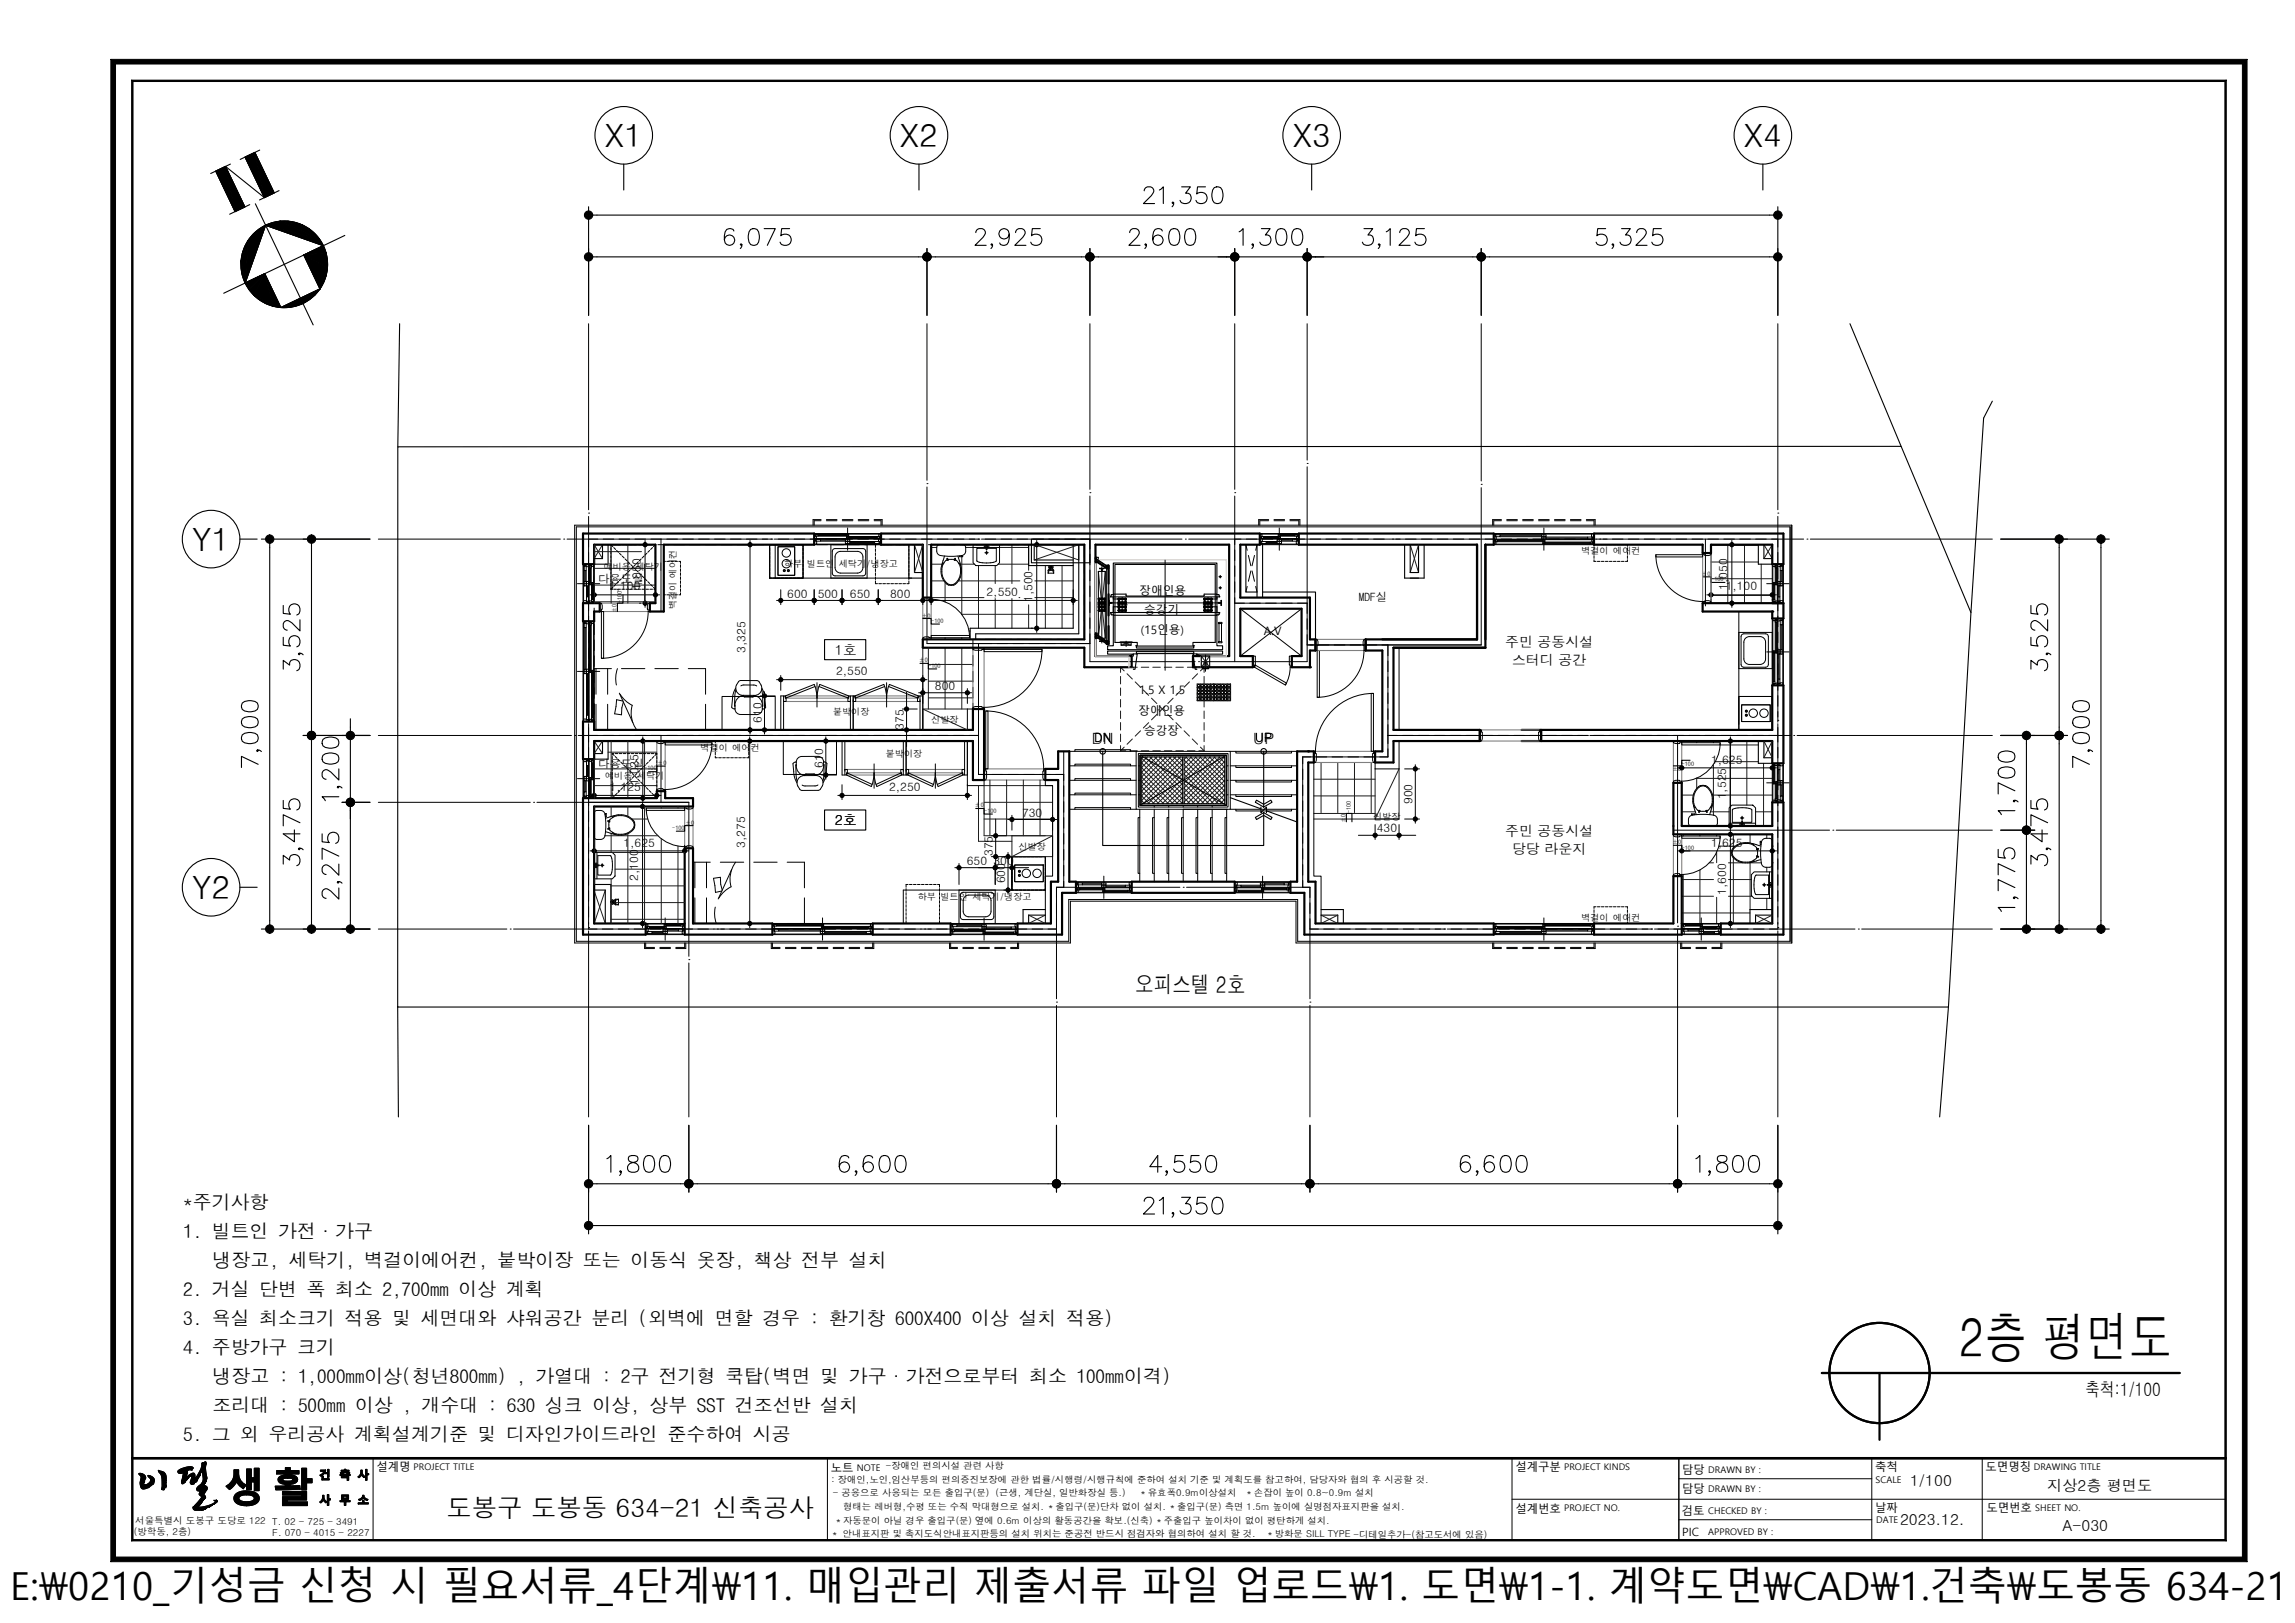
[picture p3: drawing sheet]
<svg xmlns="http://www.w3.org/2000/svg" width="420mm" height="297mm" viewBox="0 0 420 297" stroke-linecap="round" stroke-linejoin="round" font-family="sans-serif">
<defs><g id="words">
<text font-size="9.9" x="358.5" y="248.2">2층 평면도</text>
<text font-size="7.1" x="1.9" y="292.7">E:\0210_기성금 신청 시 필요서류_4단계\11. 매입관리 제출서류 파일 업로드\1. 도면\1-1. 계약도면\CAD\1.건축\도봉동 634-21</text>
<g font-size="5.9">
<text x="110.7" y="26.9">X1</text>
<text x="164.7" y="26.9">X2</text>
<text x="236.6" y="26.9">X3</text>
<text x="319.1" y="26.9">X4</text>
<text x="35.2" y="100.8">Y1</text>
<text x="35.2" y="164.5">Y2</text>
</g>
<text font-size="4.6" x="81.7" y="277.6">도봉구 도봉동 634-21 신축공사</text>
<g font-size="4.3">
<text x="209.2" y="37.3">21,350</text>
<text x="132.5" y="44.9">6,075</text>
<text x="178.4" y="44.9">2,925</text>
<text x="206.6" y="44.9">2,600</text>
<text x="226.8" y="44.9">1,300</text>
<text x="249.3" y="44.9">3,125</text>
<text x="292.1" y="44.9">5,325</text>
<text x="54.9" y="122.8" transform="rotate(-90 54.9 122.8)">3,525</text>
<text x="374.8" y="122.8" transform="rotate(-90 374.8 122.8)">3,525</text>
<text x="47.2" y="140.4" transform="rotate(-90 47.2 140.4)">7,000</text>
<text x="382.4" y="140.4" transform="rotate(-90 382.4 140.4)">7,000</text>
<text x="62" y="146.5" transform="rotate(-90 62 146.5)">1,200</text>
<text x="368.8" y="149.1" transform="rotate(-90 368.8 149.1)">1,700</text>
<text x="54.9" y="158.4" transform="rotate(-90 54.9 158.4)">3,475</text>
<text x="374.8" y="158.4" transform="rotate(-90 374.8 158.4)">3,475</text>
<text x="62" y="164.5" transform="rotate(-90 62 164.5)">2,275</text>
<text x="368.8" y="166.8" transform="rotate(-90 368.8 166.8)">1,775</text>
<text x="207.8" y="181.7">오피스텔 2호</text>
<text x="111" y="214.5">1,800</text>
<text x="153.6" y="214.5">6,600</text>
<text x="210.4" y="214.5">4,550</text>
<text x="267.3" y="214.5">6,600</text>
<text x="310.3" y="214.5">1,800</text>
<text x="209.2" y="222.2">21,350</text>
</g>
<g font-size="3.5">
<text x="33.5" y="221.3">*주기사항</text>
<text x="33.5" y="226.5">1. 빌트인 가전·가구</text>
<text x="38.9" y="231.9">냉장고, 세탁기, 벽걸이에어컨, 붙박이장 또는 이동식 옷장, 책상 전부 설치</text>
<text x="33.5" y="237.2">2. 거실 단변 폭 최소 2,700mm 이상 계획</text>
<text x="33.5" y="242.5">3. 욕실 최소크기 적용 및 세면대와 샤워공간 분리 (외벽에 면할 경우 : 환기창 600X400 이상 설치 적용)</text>
<text x="33.5" y="247.8">4. 주방가구 크기</text>
<text x="38.9" y="253.1">냉장고 : 1,000mm이상(청년800mm) , 가열대 : 2구 전기형 쿡탑(벽면 및 가구·가전으로부터 최소 100mm이격)</text>
<text x="33.5" y="263.7">5. 그 외 우리공사 계획설계기준 및 디자인가이드라인 준수하여 시공</text>
<text x="38.9" y="258.4">조리대 : 500mm 이상 , 개수대 : 630 싱크 이상, 상부 SST 건조선반 설치</text>
</g>
<text font-size="3.4" x="381.6" y="255.4">축척:1/100</text>
<g font-size="2.8">
<text x="199.8" y="136.1">DN</text>
<text x="229.4" y="136.1">UP</text>
<text x="349.6" y="272">1/100</text>
<text x="374.6" y="272.9">지상2층 평면도</text>
<text x="347.7" y="279.1">2023.12.</text>
<text x="377.4" y="280.2">A-030</text>
</g>
<g font-size="2.6">
<text x="152.8" y="119.8">1호</text>
<text x="275.4" y="118.3">주민 공동시설</text>
<text x="276.7" y="121.6">스터디 공간</text>
<text x="152.8" y="151">2호</text>
<text x="275.4" y="153">주민 공동시설</text>
<text x="276.7" y="156.3">당당 라운지</text>
</g>
<g font-size="2.1">
<text x="109.5" y="106.8">다용도실</text>
<text x="117.2" y="107.9" transform="rotate(-90 117.2 107.9)">1,050</text>
<text x="316.1" y="107.9" transform="rotate(-90 316.1 107.9)">1,050</text>
<text x="111.5" y="108">1,100</text>
<text x="144.1" y="109.3">600</text>
<text x="149.7" y="109.3">500</text>
<text x="155.5" y="109.3">650</text>
<text x="162.9" y="109.3">800</text>
<text x="180.5" y="109.1">2,550</text>
<text x="188.9" y="110.2" transform="rotate(-90 188.9 110.2)">1,500</text>
<text x="208.5" y="108.9">장애인용</text>
<text x="209.4" y="112.3">승강기</text>
<text x="248.7" y="109.9">MDF실</text>
<text x="315.8" y="108">1,100</text>
<text x="136.4" y="119.5" transform="rotate(-90 136.4 119.5)">3,325</text>
<text x="208.8" y="116">(15인용)</text>
<text x="231.3" y="116.2">A.V</text>
<text x="153" y="123.6">2,550</text>
<text x="171.1" y="126.3">800</text>
<text x="208.4" y="130.8">장애인용</text>
<text x="208.5" y="127">1.5 X 1.5</text>
<text x="139.4" y="132.3" transform="rotate(-90 139.4 132.3)">610</text>
<text x="165.4" y="133.5" transform="rotate(-90 165.4 133.5)">375</text>
<text x="200.3" y="135.7">DN</text>
<text x="209.4" y="134.5">승강장</text>
<text x="229.7" y="135.7">UP</text>
<text x="109.5" y="140.5">다용도실</text>
<text x="116.8" y="143.7" transform="rotate(-90 116.8 143.7)">1,025</text>
<text x="150.6" y="140.6" transform="rotate(-90 150.6 140.6)">610</text>
<text x="313.1" y="139.7">1,625</text>
<text x="111.6" y="144.8">1,125</text>
<text x="162.7" y="144.8">2,250</text>
<text x="187" y="149.4">730</text>
<text x="258.5" y="147.1" transform="rotate(-90 258.5 147.1)">900</text>
<text x="315.9" y="146.3" transform="rotate(-90 315.9 146.3)">1,525</text>
<text x="114.1" y="154.9">1,625</text>
<text x="136.4" y="155.2" transform="rotate(-90 136.4 155.2)">3,275</text>
<text x="252" y="152.3">430</text>
<text x="313.1" y="154.9">1,625</text>
<text x="116.8" y="161.2" transform="rotate(-90 116.8 161.2)">2,100</text>
<text x="176.9" y="158.3">650</text>
<text x="181.7" y="156.7" transform="rotate(-90 181.7 156.7)">375</text>
<text x="181.8" y="158.3">300</text>
<text x="183.9" y="161.7" transform="rotate(-90 183.9 161.7)">600</text>
<text x="315.9" y="163.8" transform="rotate(-90 315.9 163.8)">1,600</text>
<text x="68.9" y="269.3">설계명</text>
<text x="152" y="269.3">노트</text>
<text x="277.3" y="269.3">설계구분</text>
<text x="307.8" y="269.8">담당</text>
<text x="343.2" y="269.3">축척</text>
<text x="363.4" y="269.3">도면명칭</text>
<text x="307.8" y="273.3">담당</text>
<text x="277.3" y="276.8">설계번호</text>
<text x="307.7" y="277.3">검토</text>
<text x="307.8" y="281">PIC</text>
<text x="343.2" y="276.6">날짜</text>
<text x="363.5" y="276.6">도면번호</text>
</g>
<g font-size="1.7">
<text x="289.4" y="101.4">벽걸이 에어컨</text>
<text x="110.5" y="104.4">예비용 세탁기</text>
<text x="143.5" y="103.8">하부 빌트인 세탁기/냉장고</text>
<text x="123.7" y="111.5" transform="rotate(-90 123.7 111.5)">벽걸이 에어컨</text>
<text x="152.5" y="130.9">붙박이장</text>
<text x="128.2" y="137.4">벽걸이 에어컨</text>
<text x="170.4" y="132.3">신발장</text>
<text x="110.7" y="142.6">예비용 세탁기</text>
<text x="162.1" y="138.5">붙박이장</text>
<text x="251.3" y="150">신발장</text>
<text x="186.4" y="155.5">신발장</text>
<text x="167.9" y="164.8">하부 빌트인 세탁기/냉장고</text>
<text x="289.4" y="168.5">벽걸이 에어컨</text>
<text x="75.7" y="269.1">PROJECT TITLE</text>
<text x="156.8" y="269.1">NOTE -장애인 편의시설 관련 사항</text>
<text x="286.3" y="269.1">PROJECT KINDS</text>
<text x="312.6" y="269.6">DRAWN BY :</text>
<text x="372.2" y="269.1">DRAWING TITLE</text>
<text x="152.1" y="271.3">: 장애인,노인,임산부등의 편의증진보장에 관한 법률/시행령/시행규칙에 준하여 설치 기준 및 계획도를 참고하여, 담당자와 협의 후 시공할 것.</text>
<text x="152.4" y="273.8">- 공용으로 사용되는 모든 출입구(문) (근생, 계단실, 일반화장실 등.)</text>
<text x="208.4" y="273.8">＊유효폭0.9m이상설치</text>
<text x="227.8" y="273.8">＊손잡이 높이 0.8~0.9m 설치</text>
<text x="312.6" y="273.1">DRAWN BY :</text>
<text x="343.3" y="271.3">SCALE</text>
<text x="24.5" y="280.9">(방학동, 2층)</text>
<text x="24.7" y="278.9">서울특별시 도봉구 도당로 122 T. 02 - 725 - 3491</text>
<text x="49.8" y="281.1">F. 070 - 4015 - 2227</text>
<text x="151.9" y="281.3">＊ 안내표지판 및 촉지도식안내표지판등의 설치 위치는 준공전 반드시 점검자와 협의하여 설치 할 것.</text>
<text x="152.6" y="279">＊자동문이 아닐 경우 출입구(문) 옆에 0.6m 이상의 활동공간을 확보.(신축) ＊주출입구 높이차이 없이 평탄하게 설치.</text>
<text x="154.3" y="276.3">형태는 레버형,수평 또는 수직 막대형으로 설치. ＊출입구(문)단차 없이 설치. ＊출입구(문) 측면 1.5m 높이에 실명점자표지판을 설치.</text>
<text x="231.6" y="281.4">＊방화문 SILL TYPE -디테일추가-(참고도서에 있음)</text>
<text x="286.3" y="276.6">PROJECT NO.</text>
<text x="312.6" y="280.8">APPROVED BY :</text>
<text x="312.6" y="277.1">CHECKED BY :</text>
<text x="343.4" y="278.7">DATE</text>
<text x="372.5" y="276.4">SHEET NO.</text>
</g>
<g font-size="1.1">
<text x="311.4" y="105.4">±0</text>
<text x="313.2" y="106.3">-100</text>
<text x="112.8" y="112.1" transform="rotate(-90 112.8 112.1)">±0</text>
<text x="113.8" y="110.4" transform="rotate(-90 113.8 110.4)">-100</text>
<text x="168.7" y="113">±0</text>
<text x="170.4" y="114">-100</text>
<text x="168.1" y="121.2">±0</text>
<text x="169.9" y="122.2">-100</text>
<text x="118" y="141">-100</text>
<text x="120.3" y="140">±0</text>
<text x="306" y="141.1">±0</text>
<text x="307.8" y="140.1">-100</text>
<text x="178.4" y="147.7">±0</text>
<text x="180.1" y="148.8">-100</text>
<text x="247.2" y="148.8" transform="rotate(-90 247.2 148.8)">-100</text>
<text x="123" y="151.9">-100</text>
<text x="125.4" y="150.9">±0</text>
<text x="246.2" y="150.6" transform="rotate(-90 246.2 150.6)">±0</text>
<text x="306" y="154.5">±0</text>
<text x="307.8" y="155.5">-100</text>
</g>
</g></defs>
<!-- layer: CEN -->
<g fill="none" stroke="#000" stroke-width=".18">
<path d="M107.7 59.2v34.1M169.6 59.2v28.7M199.5 59.2v30.3M226 59.2v30.3M239.2 59.2v25M271.1 59.2v28.8M325.4 59.2v34.1M69.2 98.7h33.3M103.2 98.7h.1M103.8 98.7h36.7M107.7 93.9h.1M107.7 94.5v36.7"/>
<path d="M121 98.7v13.2M141.1 98.7h.1M141.7 98.7h36.7M169.6 88.5h.1M169.6 89.1v28.7h29.9M179 98.7h.1M179.6 98.7h36.7M199.5 90.2h.1M199.5 90.8v30.3h19.2M216.9 98.7h.1M217.5 98.7h36.7M226 90.2h.1"/>
<path d="M226 90.8v30.3M239.2 84.8h.1M239.2 85.4v35.7h-19.3M254.8 98.7h.1M255.5 98.7h36.7M271.1 88.6h.1M271.1 89.2v28.8h-31.9M292.8 98.7h.1M293.4 98.7h36.7M312.1 98.7v12.2M325.4 93.9h.1M325.4 94.5v36.7"/>
<path d="M330.7 98.7h.1M331.3 98.7h33.3M179.1 117.8v23.9h15.6M226 110.4h13.2M254 118v20.5h-15.6v23.9M69.2 134.6h35.4M105.2 134.6h.1M105.8 134.6h36.7M107.7 131.8h.1M107.7 132.4v36.7M121 134.6v12.2M143.1 134.6h.1"/>
<path d="M143.7 134.6h35.4M149.5 124.9v4.5M160 139.8v4.4M162.3 124.9v4.5M171.2 139.8v4.4M194.7 137.5v24.9M219.3 121.1h.1M254 134.6h35.7M290.3 134.6h.1M291 134.6h36.7M307 134.6v34.3M325.4 131.8h.1"/>
<path d="M325.4 132.4v36.7M328.3 134.6h.1M328.9 134.6h35.7M69.2 146.8h27.8M97.7 146.8h.1M98.3 146.8h27.8v28.2M306.2 151.9h28.6M335.4 151.9h.1M336 151.9h28.6M69.2 170h23.6M93.4 170h.1M94 170h36.7"/>
<path d="M107.7 169.7h.1M107.7 170.3v34.1M126.1 175.6h.1M126.1 176.2v28.2M131.3 170h.1M131.9 170h36.7M169.2 170h.1M169.8 170h23.5M215.9 162.4h-22.6v20.4M216.5 162.4h.1M217.1 162.4h22.6v20.4M239.7 170h23.9"/>
<path d="M264.2 170h.1M264.9 170h36.7M302.2 170h.1M302.8 170h36.7M307 169.5h.1M307 170.1v34.3M325.4 169.7h.1M325.4 170.3v34.1M340.1 170h.1M340.7 170h23.9M193.3 183.4h.1M193.3 184v20.4"/>
<path d="M239.7 183.4h.1M239.7 184v20.4"/>
</g>
<!-- layer: WID -->
<g fill="none" stroke="#000" stroke-width=".18">
<path d="M149 98.6h.5h-.2v.5h.2v.5h-.5zM149 98v-.3h.2v.4h.2v.5h-.4v-.3M149 99.7h12.2M149 97.6h12.2M149.2 97.7h11.6M149.3 97.8h.4v.3h-.4zM149.4 98.7h.8v.3h-.8zM149.5 98.6h11.3M149.5 99.6h11.3M149.7 98.1h5.2M149.7 98h5.2M149.7 97.9h5.2"/>
<path d="M149.7 97.8h5.6M150.2 99h4.5M150.2 98.8h4.5M150.2 98.7h4.5M154.7 98.7h.8v.3h-.8zM154.7 99.1h.8v.3h-.8zM154.9 97.8h.4v.3h-.4zM154.9 98.2h.4v.3h-.4zM155.1 96.6v4.1M155.3 98.5h5.2M155.3 98.4h5.2M155.3 98.3h5.2"/>
<path d="M155.3 98.2h5.6M155.5 99.4h4.6M155.5 99.3h4.6M155.5 99.1h4.6M160.1 99.1h.8v.3h-.8zM160.5 98.2h.4v.3h-.4zM160.8 98.6h.4v1h-.4l.2-.1v-.4h-.2zM161.2 98v-.3h-.4v.4h.2v.5h.2v-.3M230.6 98.6h.4v.5h-.2v.4l.2 .1h-.4zM230.6 98v-.3h.4v.4h-.2v.5h-.2v-.3M230.6 99.7h7.1M230.6 97.6h7.1"/>
<path d="M230.9 98.2h3M230.9 98.2h.4v.3h-.4zM230.9 99.1h.8v.3h-.8zM231 97.7h6.5M231 98.6h6.2M231 99.6h6.2M231.3 98.5h2.6M231.3 98.4h2.6M231.3 98.3h2.6M231.7 99.4h2M231.7 99.3h2M231.7 99.1h2"/>
<path d="M233.7 98.7h.8v.3h-.8zM233.7 99.1h.8v.3h-.8zM233.9 97.8h3.1M233.9 97.8h.4v.3h-.4zM233.9 98.2h.4v.3h-.4zM234.1 96.6v4.1M234.3 98.1h2.7M234.3 98h2.7M234.3 97.9h2.7M234.5 99h2M234.5 98.8h2M234.5 98.7h2"/>
<path d="M236.5 98.7h.8v.3h-.8zM237 97.8h.4v.3h-.4zM237.2 98.6h.5v1h-.5v-.5h.2v-.5zM237.7 98v-.3h-.2v.4h-.2v.5h.4v-.3M273.4 97.7h.4l-.2 .1v.4h.2v.6h-.4zM273.4 99v-.2h.2v.4h.2v.4h-.4v-.3M273.4 99.7h18.3M273.4 97.6h18.3M273.7 99.1h8.6M273.7 98.8h.4v.3h-.4zM273.7 97.9h.8v.3h-.8zM273.8 99.6h17.7"/>
<path d="M273.8 97.7h17.5M273.8 98.8h17.5M274.1 99h8.2M274.1 98.8h8.2M274.1 98.9h8.2M274.5 97.9h7.6M274.5 98h7.6M274.5 98.2h7.6M282.1 98.3h.8v.3h-.8zM282.1 97.9h.8v.3h-.8zM282.3 99.2h.4v.3h-.4zM282.3 98.8h.4v.3h-.4z"/>
<path d="M282.3 99.5h8.7M282.5 96.6v4.1M282.7 99.2h8.3M282.7 99.3h8.3M282.7 99.4h8.3M282.9 98.3h7.6M282.9 98.5h7.6M282.9 98.6h7.6M290.5 98.3h.9v.3h-.9zM291 99.2h.4v.3h-.4zM291.3 97.7h.4v1.1h-.4l.2-.1v-.5h-.2zM291.7 99v-.2h-.4v.4h.2v.4h.2v-.3"/>
<path d="M105.7 106.8h4.1M106.7 103.2v7.2M106.7 113.7v18.3M106.8 113.7h1v.4h-.5v-.2h-.4l-.1 .2zM106.8 109.9h.5v.2h.4l.1-.2v.5h-1zM106.8 103.2h1v.5h-.5v-.2h-.4l-.1 .2zM106.8 103.7v6.2M106.8 114.1v17.5M106.9 114h.4v.9h-.4zM106.9 106.4h.4v.8h-.4zM106.9 103.6h.4v.8h-.4zM106.9 104.4v2"/>
<path d="M106.9 114.9v7.6M107.1 104.4v2M107.1 114.9v7.6M107.3 104.4v2M107.3 114.9v7.6M107.3 109.2h.4v.8h-.4zM107.3 106.4h.4v.8h-.4zM107.3 107.2v2M107.5 107.2v2M107.7 107.2v2M107.8 103.7v6.2M107.8 114.1v17.5"/>
<path d="M107.9 114h.3v.4h-.3zM107.9 106.6h.3v.4h-.3zM107.9 103.5h.3v.5h-.3zM107.9 104v2.6M107.9 114.4v8.3M108 104v2.6M108 114.4v8.3M108.1 113.7h-.3v.2h.4v.2h.4v-.4h-.2M108.1 110.4h-.3v-.4h.4v.2h.4v.2h-.2M108.1 103.2h-.3v.2h.4v.2h.4v-.4h-.2M108.1 104v2.6M108.1 114.4v8.3"/>
<path d="M108.2 103.5v3.1M108.2 114v8.7M108.3 109.7h.3v.4h-.3zM108.3 106.6h.3v.4h-.3zM108.3 107v2.7M108.4 107v2.7M108.6 106.6v3.1M108.6 103.6v6.6M108.6 114.1v17.7M108.7 103.2v7.2M108.7 113.7v18.3M323.3 119.3h4.1"/>
<path d="M323.3 106.8h4.1M324.3 103.2v7.2M324.3 113.2v12.2M324.4 103.6v6.6M324.4 113.6v11.6M324.5 109.7h.3v.4h-.3zM324.5 106.6h.3v.4h-.3zM324.5 119.1h.3v.4h-.3zM324.5 106.6v3.1M324.5 119.1v5.6M324.6 107v2.7M324.6 119.5v5.2"/>
<path d="M324.7 110.4h-.3v-.2h.4v-.2h.5v.4h-.3M324.7 103.2h-.3v.4h.4v-.2h.5v-.2h-.3M324.7 113.2h-.3v.4h.4v-.2h.5v-.2h-.3M324.7 107v2.7M324.7 119.5v5.2M324.8 107v2.7M324.8 119.5v5.2M324.9 106.6h.3v.4h-.3zM324.9 103.5h.3v.5h-.3zM324.9 119.1h.3v.4h-.3zM324.9 113.5h.3v.4h-.3zM324.9 103.5v3.1"/>
<path d="M324.9 113.5v5.6M325 104v2.6M325 113.9v5.2M325.1 104v2.6M325.1 113.9v5.2M325.2 104v2.6M325.2 113.9v5.2M325.3 109.9v.2h.5v-.2h.5v.5h-1zM325.3 103.2h1v.5l-.1-.2h-.4v.2h-.5zM325.3 113.2h1v.4l-.1-.2h-.4v.2h-.5zM325.3 103.7v6.2M325.3 113.6v11.4"/>
<path d="M325.4 109.2h.3v.8h-.3zM325.4 106.4h.3v.8h-.3zM325.4 118.9h.3v.8h-.3zM325.4 107.2v2M325.4 119.7v4.5M325.5 107.2v2M325.5 119.7v4.5M325.7 107.2v2M325.7 119.7v4.5M325.8 106.4h.4v.8h-.4zM325.8 103.6h.4v.8h-.4zM325.8 118.9h.4v.8h-.4z"/>
<path d="M325.8 113.5h.4v.9h-.4zM325.8 104.4v2M325.8 114.4v4.5M326 104.4v2M326 114.4v4.5M326.2 104.4v2M326.2 114.4v4.5M326.3 103.7v6.2M326.3 113.6v11.4M326.4 103.2v7.2M326.4 113.2v12.2M105.7 122.9h4.1"/>
<path d="M106.7 138.9v7.2M106.8 131.6h.5v.2h.4l.1-.2v.4h-1zM106.8 138.9h1v.5l-.1-.2h-.4v.2h-.5zM106.8 139.4v6.2M106.9 122.5h.4v.8h-.4zM107.3 130.9h.4v.8h-.4zM107.3 122.5h.4v.8h-.4zM107.3 139.3h.4v.8h-.4zM107.3 123.3v7.6M107.5 123.3v7.6M107.7 123.3v7.6M107.8 139.4v6.2"/>
<path d="M107.9 122.7h.3v.4h-.3zM108.1 132h-.3v-.4h.4v.2h.4v.2h-.2M108.1 138.9h-.3v.4h.4v-.2h.4v-.2h-.2M108.3 131.3h.3v.4h-.3zM108.3 122.7h.3v.4h-.3zM108.3 139.2h.3v.4h-.3zM108.3 123.1v8.2M108.3 139.6v2.7M108.4 123.1v8.2M108.4 139.6v2.7M108.6 122.7v8.6M108.6 139.6v3.1"/>
<path d="M108.6 139.1v6.5M108.7 138.9v7.2M143.4 127.3h.3l.2 1.1h-.5zM143.4 127.3h-.5v6.3M143.4 128.1v5.5M149.2 125.6l-5.4 2.1-.1-.4 5.3-2.1 .3 1 .2 1.6 .2-1.6 .3-1 5.3 2.1-.1 .4-5.3-2.1M154.1 135.6v6.2h.5M154.6 135.6v5.5M155.3 127.3h.3v1.1h-.4zM155.6 127.3h.5v6.3M155.6 128.1v5.5M156.1 127.3h.3l.2 1.1h-.5z"/>
<path d="M161.9 125.6l-5.3 2.1-.2-.4 5.3-2.1 .4 1 .2 1.6 .1-1.6 .4-1 5.3 2.1-.2 .4-5.3-2.1M165.3 135.6v5.5M165.8 135.6v6.2h-.5M168.1 127.3h.3v1.1h-.5zM168.4 127.3h.5v6.3M168.4 128.1v5.5M176.5 135.6v5.5M177 135.6v6.2h-.5M324.3 139.7v7.1M324.4 139.9v6.5M324.5 140h.3v.4h-.3zM324.5 124.7h.3v.4h-.3z"/>
<path d="M324.7 139.7h-.3v.2h.4v.2h.5v-.4h-.3M324.7 125.4h-.3v-.2h.4v-.2h.5v.4h-.3M325.3 139.7h1v.4h-.5v-.2h-.5v.2zM325.3 125v.2h.5v-.2h.5v.4h-1zM325.4 124.2h.3v.9h-.3zM326.4 139.7v7.1M105.7 142.5h4.1M106.8 145.6l.1 .2h.4v-.2h.5v.5h-1zM106.9 142.1h.4v.8h-.4zM106.9 144.9h.4v.8h-.4zM106.9 142.9v2M107.1 142.9v2"/>
<path d="M107.3 142.9v2M107.3 142.1h.4v.8h-.4zM107.3 140.1v2M107.5 140.1v2M107.7 140.1v2M107.9 142.3h.3v.4h-.3zM107.9 145.3h.3v.5h-.3zM107.9 142.7v2.6M108 142.7v2.6M108.1 146.1h-.3v-.2h.4v-.3h.4v.5h-.2M108.1 142.7v2.6M108.2 142.7v3.1"/>
<path d="M108.3 142.3h.3v.4h-.3zM154.6 140.8h.5l-.2 1h-.3zM159.6 143.5l-4.5-2.1-.2 .4 4.6 2.1 .3-.9 .2-1.6 .1 1.6 .4 .9 4.5-2.1-.1-.4-4.6 2.1M164.9 140.8h.4v1h-.3zM165.8 140.8h.5l-.2 1h-.3zM170.8 143.5l-4.5-2.1-.2 .4 4.6 2.1 .3-.9 .2-1.6 .2 1.6 .3 .9 4.5-2.1-.1-.4-4.6 2.1M176.1 140.8h.4v1h-.3zM323.3 143.3h4.1M324.5 143h.3v.5h-.3zM324.5 140.4v3.1M324.6 140.4v2.6M324.7 146.8h-.3v-.4h.4v.2h.5v.2h-.3"/>
<path d="M324.7 140.4v2.6M324.8 140.4v2.6M324.9 143h.3v.5h-.3zM324.9 146.1h.3v.4h-.3zM324.9 143.5v3M325 143.5v2.6M325.1 143.5v2.6M325.2 143.5v2.6M325.3 146.4h.5v.2h.4l.1-.2v.4h-1zM325.3 140.1v6.3M325.4 140h.3v.9h-.3zM325.4 142.8h.3v.9h-.3z"/>
<path d="M325.4 140.9v1.9M325.5 140.9v1.9M325.7 140.9v1.9M325.8 142.8h.4v.9h-.4zM325.8 145.6h.4v.9h-.4zM325.8 143.7v1.9M326 143.7v1.9M326.2 143.7v1.9M326.3 140.1v6.3M118.2 169.9h.4v.5h-.2v.4l.2 .1h-.4zM118.2 169.3v-.2h.4v.4h-.2v.4h-.2v-.2M118.2 171h7.1"/>
<path d="M118.2 169h7.1M118.5 169.5h.4v.3h-.4zM118.5 169.5h3M118.5 170.5h.8v.3h-.8zM118.6 169.1h6.5M118.6 169.9h6.2M118.6 170.9h6.2M118.9 169.8h2.6M118.9 169.7h2.6M118.9 169.6h2.6M119.3 170.8h2M119.3 170.6h2"/>
<path d="M119.3 170.5h2M121.3 170h.8v.4h-.8zM121.3 170.5h.8v.3h-.8zM121.5 169.2h3.1M121.5 169.2h.4v.3h-.4zM121.5 169.5h.4v.3h-.4zM121.7 168v4.1M121.9 169.5h2.7M121.9 169.4h2.7M121.9 169.3h2.7M122.1 170.4h2M122.1 170.2h2"/>
<path d="M122.1 170h2M124.1 170h.8v.4h-.8zM124.6 169.2h.4v.3h-.4zM124.8 169.9h.5v1h-.5v-.5h.2v-.4zM125.3 169.3v-.2h-.2v.4h-.2v.4h.4v-.2M141.4 169.9h.4l-.2 .1v.4h.2v.5h-.4zM141.4 169.3v-.2h.2v.4h.2v.4h-.4v-.2M141.4 171h18.3M141.4 169h18.3M141.6 169.1h17.7M141.7 169.2h.4v.3h-.4zM141.7 170h.8v.4h-.8z"/>
<path d="M141.8 169.9h17.4M141.8 170.9h17.4M142.1 169.5h8.2M142.1 169.4h8.2M142.1 169.3h8.2M142.1 169.2h8.6M142.5 170.4h7.6M142.5 170.2h7.6M142.5 170h7.6M150.1 170h.8v.4h-.8zM150.1 170.5h.8v.3h-.8zM150.3 169.2h.4v.3h-.4z"/>
<path d="M150.3 169.5h.4v.3h-.4zM150.5 168v4.1M150.7 169.8h8.3M150.7 169.7h8.3M150.7 169.6h8.3M150.7 169.5h8.7M150.9 170.8h7.6M150.9 170.6h7.6M150.9 170.5h7.6M158.5 170.5h.8v.3h-.8zM159 169.5h.4v.3h-.4zM159.2 169.9h.5v1h-.5l.2-.1v-.4h-.2z"/>
<path d="M159.7 169.3v-.2h-.4v.4h.2v.4h.2v-.2M174 169.1h.4l-.2 .1v.4h.2v.5h-.4zM174 170.4v-.3h.2v.4h.2v.4h-.4v-.2M174 171h12.2M174 169h12.2M174.3 170.2h.4v.3h-.4zM174.3 170.5h5.6M174.3 169.2h.8v.4h-.8zM174.4 170.9h11.6M174.4 169.1h11.3M174.4 170.1h11.3M174.7 170.4h5.2"/>
<path d="M174.7 170.2h5.2M174.7 170.3h5.2M175.1 169.6h4.6M175.1 169.2h4.6M175.1 169.4h4.6M179.7 169.6h.8v.4h-.8zM179.7 169.2h.8v.4h-.8zM179.9 170.9h5.6M179.9 170.6h.4v.3h-.4zM179.9 170.2h.4v.3h-.4zM180.1 168v4.1M180.3 170.6h5.2"/>
<path d="M180.3 170.7h5.2M180.5 170h4.5M180.5 169.8h4.5M180.5 169.6h4.5M185 169.6h.9v.4h-.9zM185.5 170.6h.4v.3h-.4zM185.7 169.1h.5v1h-.5l.3-.1v-.4h-.3zM186.2 170.4v-.3h-.4v.4h.2v.4h.2v-.2M196.9 161.4h.5l-.2 .1v.5h.2v.5h-.5zM196.9 162.7v-.2h.2v.4h.2v.4h-.4v-.3M196.9 161.3h10.2M196.9 163.4h10.2"/>
<path d="M197.2 162.8h4.6M197.2 162.5h.4v.3h-.4zM197.3 161.6h.8v.3h-.8zM197.3 163.3h9.6M197.4 162.5h9.2M197.4 161.4h9.2M197.6 162.7h4.2M197.6 162.5h4.2M198.1 161.6h3.5M198.1 161.8h3.5M198.1 161.9h3.5M201.6 162h.8v.3h-.8z"/>
<path d="M201.6 161.6h.8v.3h-.8zM201.8 163.2h4.6M201.8 162.9h.4v.3h-.4zM201.8 162.5h.4v.3h-.4zM202 160.3v4.1M202.2 162.9h4.2M202.2 163h4.2M202.2 163.1h4.2M202.4 162h3.5M202.4 162.2h3.5M202.4 162.3h3.5M205.9 162h.8v.3h-.8z"/>
<path d="M206.4 162.9h.4v.3h-.4zM206.6 161.4h.5v1.1h-.5l.3-.1v-.4h-.3zM207.1 162.7v-.2h-.4v.4h.2v.4h.2v-.3M226 161.4h.4v.6h-.2v.4l.2 .1h-.4zM226 162.7v-.2h.4v.4h-.2v.4h-.2v-.3M226 161.3h10.2M226 163.4h10.2M226.2 163.3h9.6M226.3 162.9h.4v.3h-.4zM226.3 162h.8v.3h-.8zM226.4 162.5h9.3M226.4 161.4h9.3"/>
<path d="M226.7 162.9h4.2M226.7 163h4.2M226.7 163.1h4.2M226.7 163.2h4.6M227.1 162h3.6M227.1 162.2h3.6M227.1 162.3h3.6M230.7 162h.8v.3h-.8zM230.7 161.6h.8v.3h-.8zM230.9 162.9h.4v.3h-.4zM230.9 162.5h.4v.3h-.4zM231.1 160.3v4.1"/>
<path d="M231.3 162.7h4.1M231.3 162.5h4.1M231.3 162.8h4.6M231.5 161.6h3.5M231.5 161.8h3.5M231.5 161.9h3.5M235 161.6h.8v.3h-.8zM235.4 162.5h.5v.3h-.5zM235.7 161.4h.5v1.1h-.5v-.5h.2v-.5zM236.2 162.7v-.2h-.2v.4h-.2v.4h.4v-.3M273.4 169.9h.4v.5h-.2v.4l.2 .1h-.4zM273.4 169.3v-.2h.4v.4h-.2v.4h-.2v-.2"/>
<path d="M273.4 171h18.3M273.4 169h18.3M273.7 169.5h8.6M273.7 169.5h.4v.3h-.4zM273.7 170.5h.8v.3h-.8zM273.8 169.1h17.7M273.8 169.9h17.5M273.8 170.9h17.5M274.1 169.8h8.2M274.1 169.7h8.2M274.1 169.6h8.2M274.5 170.8h7.6"/>
<path d="M274.5 170.6h7.6M274.5 170.5h7.6M282.1 170h.8v.4h-.8zM282.1 170.5h.8v.3h-.8zM282.3 169.2h.4v.3h-.4zM282.3 169.5h.4v.3h-.4zM282.3 169.2h8.7M282.5 168v4.1M282.7 169.5h8.3M282.7 169.4h8.3M282.7 169.3h8.3M282.9 170.4h7.6"/>
<path d="M282.9 170.2h7.6M282.9 170h7.6M290.5 170h.9v.4h-.9zM291 169.2h.4v.3h-.4zM291.3 169.9h.4v1h-.4v-.5h.2v-.4zM291.7 169.3v-.2h-.2v.4h-.2v.4h.4v-.2M307.8 169.9h.4l-.2 .1v.4h.2v.5h-.4zM307.8 169.3v-.2h.2v.4h.2v.4h-.4v-.2M307.8 171h7.1M307.8 169h7.1M308 169.1h6.5M308.1 169.2h.4v.3h-.4z"/>
<path d="M308.1 170h.8v.4h-.8zM308.2 169.9h6.2M308.2 170.9h6.2M308.5 169.5h2.6M308.5 169.4h2.6M308.5 169.3h2.6M308.5 169.2h3M308.9 170.4h2M308.9 170.2h2M308.9 170h2M310.9 170h.8v.4h-.8zM310.9 170.5h.8v.3h-.8z"/>
<path d="M311.1 169.2h.4v.3h-.4zM311.1 169.5h.4v.3h-.4zM311.3 168v4.1M311.5 169.8h2.7M311.5 169.7h2.7M311.5 169.6h2.7M311.5 169.5h3.1M311.7 170.8h2M311.7 170.6h2M311.7 170.5h2M313.7 170.5h.8v.3h-.8zM314.2 169.5h.4v.3h-.4z"/>
<path d="M314.4 169.9h.5v1h-.5l.3-.1v-.4h-.3zM314.9 169.3v-.2h-.4v.4h.2v.4h.2v-.2"/>
</g>
<!-- layer: AREABOUNDARY -->
<path d="M73.1 59.2l-.3 22.6M338.6 59.2l9.3 22.5M364.6 73.4l-1.6 3.1-2.3 35.6M72.8 81.8l275.1-.1 12.8 30.4-4.1 72.2h-283.8zM72.8 184.3l.1 20.1M356.6 184.3l-1.6 20.1" fill="none" stroke="#000" stroke-width=".2"/>
<!-- layer: HAT -->
<g fill="none" stroke="#1c1c1c" stroke-width=".18">
<path d="M20.7 11.3h390.1v274.1h-390.1zM108.7 99.7l1.6 2.5M108.8 99.7v10.7M110.3 99.7l-1.6 2.5M111.8 99.7v10.7M114.9 99.7v10.7M167.3 99.7l1.6 5.1M168.9 99.7l-1.6 5.1M185.2 99.7v7.1M188.2 99.7v4.7M189.3 99.7l8.1 2.8M197.4 99.7l-8.1 2.8"/>
<path d="M258.1 99.7l1.5 5.1M259.6 99.7l-1.5 5.1M313.1 99.8h8.7M313.1 99.7v10.7M316.2 99.7v10.7M319.3 99.7v10.7M322.8 99.7l1.5 2.5M324.3 99.7l-1.5 2.5M108.7 100.9h8.7M108.7 104h11.2M108.7 107.1h11.2M108.7 110.1h11.2"/>
<path d="M118 103.2v7.2M168.9 118.5v15.1v-3.9h8.1M169.9 118.5v11.2M170.4 100.2h1M170.4 103.2h2M170.4 106.3h2.3M170.4 109.4h9.7M173 106.6v3.5M173 116.7v.3M173 118.5v11.2M175.4 106.3h11.2M175.8 103.2h2.5"/>
<path d="M176 112.4h20.4M176 101.7v.1M176 101.9v10.6M176 116.7v.3M176 118.5v11.2M176.7 100.2h1.4M177.3 115.5h.2M179.1 103.5v11.5M182.1 103.5v3.3M182.1 109.5v5.5M182.7 103.2h5.5M182.9 100.2h5.3"/>
<path d="M185.2 109.5v5.5M186.5 109.4h.1M188.2 110.7v4.3M189.4 106.3h7M189.4 109.4h7M191.3 103.5v11.5M194.4 103.5v11.5M313.1 102.8h8.7M313.1 105.9h11.2M313.1 109h11.2M322.3 103.2v7.2M108.7 135.6l1.6 2.3"/>
<path d="M108.8 138.9v7.2M110.3 135.6l-1.6 2.3M111.3 137.6h8.9M111.8 135.6v10.5M114.9 135.6v10.5M118 135.6v10.5M168.9 129.7l8.1 3.9M169.9 121.6h8.2M169.9 124.6h8.2M169.9 127.7h8.2M208.9 139.6l7.5 7.5M208.9 138.7l7.5 7.5"/>
<path d="M209.1 138.5l-.2 .2M209.6 138.5l6.8 6.8M210 138.5l-1.1 1.1M210.4 138.5l6 6M210.9 138.5l-2 1.9M211.3 138.5l5.1 5.1M211.7 138.5l-2.8 2.8M212.2 138.5l4.2 4.2M212.6 138.5l-3.7 3.7M213 138.5l3.4 3.4M213.5 138.5l-4.6 4.5M213.9 138.5l2.5 2.5"/>
<path d="M214.3 138.5l-5.4 5.4M214.8 138.5l1.6 1.6M215.2 138.5l-6.3 6.3M215.6 138.5l.8 .8M216 138.5l-7.1 7.1M216.4 139l-7.5 7.5M216.4 139.9l-7.2 7.2M216.7 139.9l7.1 7.2M216.7 139.1l7.4 7.4M217 138.5l7.1 7.1M217.2 138.5l-.5 .5M217.9 138.5l6.2 6.3"/>
<path d="M218 138.5l-1.3 1.4M218.7 138.5l5.4 5.4M218.9 138.5l-2.2 2.2M219.6 138.5l4.5 4.5M219.8 138.5l-3.1 3.1M220.5 138.5l3.6 3.7M220.6 138.5l-3.9 4M221.3 138.5l2.8 2.8M221.5 138.5l-4.8 4.8M222.2 138.5l1.9 2M222.4 138.5l-5.7 5.7M223.1 138.5l1 1.1"/>
<path d="M223.2 138.5l-6.5 6.5M223.9 138.5l.2 .2M224.1 138.5l-7.4 7.4M224.1 139.3l-7.4 7.5M241.8 139.5v9.2M244.8 139.5v9.2M247.9 139.5v9.2M250.9 139.5v9.2M310.5 135.6v.3M313.6 135.6v.3M313.6 139.9v9.3M313.9 139.4h7.9"/>
<path d="M314.8 136.3h7M316.6 135.6v12.1M319.7 135.6v11.7M322.7 139.7v11.5M322.8 135.6l1.5 3.1M324.3 135.6l-1.5 3.1M108.6 143.8h11.6M108.7 140.7h11.5M108.8 147.6v1M108.8 153.3v2.7M110.7 152.9h9.7M111.8 147.6v1.8"/>
<path d="M111.8 152.5v3.5M112.1 156h13.2M112.6 159.1h12.7M114.9 147.6v1.8M114.9 152.6v16.4M115.7 149.9h2.9M118 147.6v21.4M121 147.6v.3M121 153.5v15.5M124.1 147.6v.3M124.1 154.8v14.2M179.1 143.8v10.2"/>
<path d="M180.1 149.9h12.5M180.1 146.8h12.5M181.2 142.7v10.2M184.2 142.7v10.2M185.2 152.9h7.4v3.9h-7.4M185.2 152.9v3.9M185.2 152.9h6.1M187.3 142.7v10.2M190.3 142.7v10.2M192.6 143.8h-12.5v9.1M192.6 152.9l-7.4 3.9M208.9 146.5l.6 .6"/>
<path d="M208.9 145.7l1.4 1.4M208.9 144.8l2.3 2.3M208.9 143.9l3.2 3.2M208.9 143.1l4 4M208.9 142.2l4.9 4.9M208.9 141.3l5.8 5.8M208.9 140.5l6.6 6.6M216.4 140.8l-6.3 6.3M216.4 141.6l-5.5 5.5M216.4 142.5l-4.6 4.6M216.4 143.4l-3.7 3.7M216.4 144.2l-2.9 2.9"/>
<path d="M216.4 145.1l-2 2M216.4 146l-1.1 1.1M216.4 146.8l-.3 .3M216.7 146.9l.2 .2M216.7 146l1.1 1.1M216.7 145.1l1.9 2M216.7 144.3l2.8 2.8M216.7 143.4l3.7 3.7M216.7 142.5l4.5 4.6M216.7 141.7l5.4 5.4M216.7 140.8l6.3 6.3M224.1 140.2l-6.8 6.9"/>
<path d="M224.1 141.1l-6 6M224.1 141.9l-5.1 5.2M224.1 142.8l-4.2 4.3M224.1 143.7l-3.4 3.4M224.1 144.5l-2.5 2.6M224.1 145.4l-1.7 1.7M224.1 146.3l-.8 .8M240.4 142.6h11.3M240.4 145.6h11.3M240.4 149.9h15.6M240.4 148.9h11.3M251.7 140.7v9.2h4.3"/>
<path d="M251.7 149.9l4.3-9.2v9.2M307.8 145.5h2.1M307.8 148.6h2.5M308 152.7v.3M310.4 142.4h13.9M310.5 142.4v1.9M311.1 152.7v.3M311.1 159.2v9.8M312.8 157.9h.8M313 148.6h3.4M313.4 145.5h10.9M314.2 152.7v.3"/>
<path d="M314.2 155.9v2M314.6 154.8h3M316.3 157.9h2.7M317.2 152.7v2.5M317.2 157v12M320.2 157.9h2.1M320.3 152.7v1.5M320.3 157.9v8.5M321.3 148.6h3M323.3 152.7v.7M323.3 158.7v.9M324.3 154.8h.1"/>
<path d="M324.3 157.9h.1M108.7 162.9l2.1 6.1M108.8 160.8v1.1M110.8 162.9l-2.1 6.1M111.8 162.1h13.5M111.8 165.2h.2M111.8 168.2h13.5M111.8 160.8v4.2M111.8 165.1v3.9M112.7 165.2h12.6M188.2 167.5l3.1 1.5M191.3 167.5l-3.1 1.5"/>
<path d="M241.8 167.5l3 1.5M244.8 167.5l-3 1.5M307.8 161h5.8M307.8 164h5.8M307.8 167.1h12.5M308 160v9M314.2 164.2v4.8M316.3 161h4.2M316.3 164h4.3M321.3 167.5l3 1.5M323.3 164.4v2M324.3 167.5l-3 1.5"/>
</g>
<!-- layer: PA -->
<g fill="none" stroke="#000" stroke-width=".18">
<path d="M109.4 98.7h-1.7v1.4M110.4 98.7h1.9M111.3 99.7h.1M113.3 98.7h1.9M113.6 99.7h-4.9v1.9M114.6 99.7h1.9M116.2 98.7h1.9M117.5 99.7h1.9M119.1 98.7h2M120.4 99.7h1.9M122 98.7h2M123.3 99.7h1.9"/>
<path d="M124.9 98.7h2M126.2 99.7h2M127.9 98.7h1.9M129.1 99.7h2M130.8 98.7h1.9M132 99.7h2M133.7 98.7h1.9M135 99.7h1.9M136.6 98.7h1.9M137.9 99.7h1.9M139.5 98.7h2M140.8 99.7h1.9"/>
<path d="M142.4 98.7h2M143.7 99.7h1.9M145.3 98.7h2M146.6 99.7h1.9M148.2 98.7h2M149.5 99.7h2M150.3 95.1h-1.5v1M150.3 95.3h-1.3v.8M151.2 98.7h1.9M151.2 95.1h2M151.2 95.3h2M152.4 99.7h2"/>
<path d="M154.1 98.7h1.9M154.1 95.1h2M154.1 95.3h2M155.3 99.7h2M157 98.7h1.9M157.1 95.1h1.9M157.1 95.3h1.9M158.3 99.7h1.9M159.9 98.7h1.9M160 95.1h1.4v1M160 95.3h1.2v.8M161.2 99.7h1.9"/>
<path d="M162.8 98.7h2M164.1 99.7h1.9M165.7 98.7h2M167 99.7h1.9M168.6 98.7h2M169.9 99.7h2M171.6 98.7h1.9M172.8 99.7h2M174.5 98.7h1.9M175.7 99.7h2M177.4 98.7h1.9M178.7 99.7h1.9"/>
<path d="M180.3 98.7h1.9M181.6 99.7h1.9M183.2 98.7h1.9M184.5 99.7h1.9M186.1 98.7h2M187.4 99.7h1.9M189 98.7h2M190.3 99.7h1.9M191.9 98.7h2M193.2 99.7h2M194.9 98.7h1.9M196.1 99.7h2.3v2.3"/>
<path d="M197.8 98.7h1.7v1.7M227.1 98.7h-1.1v1M228 99.7l.2 1M228.1 98.7h1.9M230 99.7l-.2 1M231 98.7h1.9M232.2 95.1h-1.9v1M232.2 95.3h-1.6v.8M233.1 95.1h2M233.1 95.3h2M233.9 98.7h1.9M236.1 95.1h1.8v1"/>
<path d="M236.1 95.3h1.6v.8M236.8 98.7h2M239.7 98.7h2M242.6 98.7h2M245.6 98.7h1.9M248.5 98.7h1.9M251.4 98.7h1.9M254.3 98.7h1.9M257.2 98.7h2M260.1 98.7h2M263 98.7h2M265.9 98.7h2"/>
<path d="M268.9 98.7h1.9M271.8 98.7h1.9M274.7 98.7h1.9M274.8 95.1h-1.6v1M274.8 95.3h-1.4v.8M275.7 95.1h2M275.7 95.3h2M277.6 98.7h1.9M278.7 95.1h1.9M278.7 95.3h1.9M280.5 98.7h2M281.6 95.1h1.9"/>
<path d="M281.6 95.3h1.9M283.4 98.7h2M284.5 95.1h1.9M284.5 95.3h1.9M286.3 98.7h2M287.4 95.1h1.9M287.4 95.3h1.9M289.3 98.7h1.9M290.3 95.1h1.6v1M290.3 95.3h1.4v.8M292.2 98.7h1.9M295.1 98.7h1.9"/>
<path d="M298 98.7h1.9M300.9 98.7h1.9M303.8 98.7h2M306.7 98.7h2M309.6 98.7h2M312.6 98.7h1.9M315.5 98.7h1.9M318.4 98.7h1.9M321.3 98.7h1.9M324.2 98.7h1.2v1.4M107.7 101.1v1.9M107.7 104v1.9"/>
<path d="M107.7 106.9v2M107.7 109.8v2M107.7 112.7v2M107.7 115.7v1.9M107.7 118.6v1.9M108.7 102.5v2M108.7 105.5v1.9M108.7 108.4v1.9M108.7 111.3v1.9M108.7 114.2v1.9M108.7 117.1v1.9M178.1 119.9v2"/>
<path d="M179.3 117h-1.2v2M180.3 117h1.9M181.5 117.8h-2.4v2.1M182.5 117.8h1.9M183.2 117h1.9M185.4 117.8h1.9M186.1 117h2M188.3 117.8h1.9M189 117h3.4M190.3 117h.1M191.2 117.8h1.9M193.4 117h1.9"/>
<path d="M194.1 117.8h2M198.4 103v1.9M198.4 105.9v2M198.4 108.8v2M198.4 111.7v2M198.4 114.6v2.4h-2.1M199.5 116v1.8h-2.5M199.5 101.4v2M199.5 104.3v2M199.5 107.2v2M199.5 110.2v1.9M199.5 113.1v1.9"/>
<path d="M226 109.4v1h1.7M226 100.6v2M226 103.5v2M226 106.5v1.9M228.2 107.3l-.2 1M228.5 101.6l.4 1.9M228.7 110.4h1.9M228.9 104.5l-.4 1.9M229.1 104.5l.5 1.9M229.6 101.6l-.5 1.9M229.8 107.3l.2 1M231.6 110.4h2"/>
<path d="M234.5 110.4h2M237.4 110.4h1.8v1.9M239.2 116.1v1.9h1.1M239.2 113.2v2M241.3 118h1.9M244.2 118h1.9M247.1 118h1.9M250 118h1.9M252.9 118h1.1v2M325.4 101.1v1.9M325.4 104v1.9M325.4 106.9v2"/>
<path d="M325.4 109.8v2M325.4 112.7v2M325.4 115.7v1.9M325.4 118.6v1.9M107.7 134.6h1.7M107.7 121.5v1.9M107.7 124.4v1.9M107.7 127.3v1.9M107.7 130.2v2M107.7 133.1v2.7M107.7 136.8v1.9M107.7 139.7v1.9"/>
<path d="M108.7 120v2M108.7 122.9v2M108.7 125.8v2M108.7 128.8v1.9M108.7 131.7v1.9h2.2M110.4 134.6h1.9M111.8 133.6h2M113.3 134.6h1.9M114.7 133.6h2M116.2 134.6h1.9M117.7 133.6h1.9M119.1 134.6h2"/>
<path d="M120.6 133.6h1.9M122 134.6h2M123.5 133.6h1.9M124.9 134.6h2M126.4 133.6h1.9M127.9 134.6h1.9M129.3 133.6h2M130.8 134.6h1.9M132.2 133.6h2M133.7 134.6h1.9M135.1 133.6h2M136.6 134.6h1.9"/>
<path d="M138.1 133.6h1.9M139.5 134.6h2M141 133.6h1.9M142.4 134.6h2M143.9 133.6h1.9M145.3 134.6h2M146.8 133.6h1.9M148.2 134.6h2M149.7 133.6h1.9M151.2 134.6h1.9M152.6 133.6h2M154.1 134.6h1.9"/>
<path d="M155.5 133.6h2M157 134.6h1.9M158.4 133.6h2M159.9 134.6h1.9M161.4 133.6h1.9M162.8 134.6h2M164.3 133.6h1.9M165.7 134.6h2M167.2 133.6h1.9M168.6 134.6h2M170.1 133.6h1.9M171.6 134.6h1.9"/>
<path d="M173 133.6h2M174.5 134.6h1.9M177.4 134.6h1.7M178.1 122.9v1.9M178.1 125.8v1.9M178.1 128.7v1.9M178.1 131.6v2h-2.2M179.1 120.8v2M179.1 123.8v1.9M179.1 126.7v1.9M179.1 129.6v1.9M179.1 132.5v3.7"/>
<path d="M179.1 137.2v1.9M239.9 138.5h-1.5v1.3M240.9 138.5h1.9M243.8 138.5h1.9M246.7 138.5h1.9M249.6 138.5h1.9M254 134.6h1.7M254 121v1.9M254 123.9v1.9M254 126.8v1.9M254 129.7v1.9M254 132.6v3.5"/>
<path d="M254 137v1.5h-1.5M256.7 134.6h1.9M259.6 134.6h1.9M262.5 134.6h1.9M265.4 134.6h1.9M268.3 134.6h2M271.2 134.6h2M274.1 134.6h2M277.1 134.6h1.9M280 134.6h1.9M282.9 134.6h1.9M285.8 134.6h1.9"/>
<path d="M288.7 134.6h1.9M291.6 134.6h2M294.5 134.6h2M297.4 134.6h2M300.4 134.6h1.9M303.3 134.6h1.9M306.2 134.6h1.9M309.1 134.6h1.9M312 134.6h2M314.9 134.6h2M317.8 134.6h2M320.7 134.6h2"/>
<path d="M323.7 134.6h1.7M325.4 121.5v1.9M325.4 124.4v1.9M325.4 127.3v1.9M325.4 130.2v2M325.4 133.1v2.7M325.4 136.8v1.9M325.4 139.7v1.9M107.7 142.6v1.9M107.7 145.5v1.9M107.7 148.4v2M107.7 151.3v2"/>
<path d="M107.7 154.2v2M107.7 157.2v1.9M179.1 140.1v1.6h1.5M181.5 141.7h2M184.4 141.7h2M187.4 141.7h1.9M190.3 141.7h1.9M193.2 141.7h1.5v1.1M194.7 143.8v1.9M194.7 146.7v1.9M194.7 149.6v2M194.7 152.5v2"/>
<path d="M194.7 155.4v2M194.7 158.4v1.9M238.4 140.7v2M238.4 143.6v2M238.4 146.6v1.9M238.4 149.5v1.9M238.4 152.4v1.9M238.4 155.3v1.9M238.4 158.2v1.9M325.4 142.6v1.9M325.4 145.5v1.9M325.4 148.4v2"/>
<path d="M325.4 151.3v2M325.4 154.2v2M325.4 157.2v1.9M107.7 160.1v1.9M107.7 163v1.9M107.7 165.9v1.9M107.7 168.8v1.2h1.6M110.2 170h2M113.1 170h2M116.1 170h1.9M118 172.6v1h1.8M118.2 172.6v.8h1.6"/>
<path d="M119 170h1.9M120.8 173.6h1.9M120.8 173.4h1.9M121.9 170h1.9M124.8 170h1.9M125.3 172.6v.8h-1.6M125.5 172.6v1h-1.8M127.7 170h2M130.6 170h2M133.5 170h2M136.4 170h2M139.4 170h1.9"/>
<path d="M141.2 172.6v1h1.6M141.4 172.6v.8h1.4M142.3 170h1.9M143.7 173.6h2M143.7 173.4h2M145.2 170h1.9M146.6 173.6h2M146.6 173.4h2M148.1 170h1.9M149.6 173.6h1.9M149.6 173.4h1.9M151 170h2"/>
<path d="M152.5 173.6h1.9M152.5 173.4h1.9M153.9 170h2M155.4 173.6h1.9M155.4 173.4h1.9M156.8 170h2M159.7 172.6v.8h-1.4M159.8 170h1.9M159.9 172.6v1h-1.6M162.7 170h1.9M165.6 170h1.9M168.5 170h1.9"/>
<path d="M171.4 170h1.9M173.8 172.6v1h1.4M174 172.6v.8h1.2M174.3 170h2M176.2 173.6h1.9M176.2 173.4h1.9M177.2 170h2M179.1 173.6h2M179.1 173.4h2M180.1 170h2M182 173.6h2M182 173.4h2"/>
<path d="M183.1 170h1.9M186 170h1.9M186.2 172.6v.8h-1.3M186.4 172.6v1h-1.5M188.9 170h1.9M193.3 168.1v1.9h-1.5M193.3 165.2v2M194.7 161.3v1.1h-1.4v1.8M238.4 161.1v1.3h1.3v1.8M239.7 168.1v1.9h1.6M239.7 165.2v2M242.2 170h2"/>
<path d="M245.2 170h1.9M248.1 170h1.9M251 170h1.9M253.9 170h1.9M256.8 170h2M259.7 170h2M262.6 170h2M265.5 170h2M268.5 170h1.9M271.4 170h1.9M273.2 172.6v1h1.6M273.4 172.6v.8h1.4"/>
<path d="M274.3 170h1.9M275.7 173.6h2M275.7 173.4h2M277.2 170h1.9M278.7 173.6h1.9M278.7 173.4h1.9M280.1 170h2M281.6 173.6h1.9M281.6 173.4h1.9M283 170h2M284.5 173.6h1.9M284.5 173.4h1.9"/>
<path d="M285.9 170h2M287.4 173.6h1.9M287.4 173.4h1.9M288.9 170h1.9M291.7 172.6v.8h-1.4M291.8 170h1.9M291.9 172.6v1h-1.6M294.7 170h1.9M297.6 170h1.9M300.5 170h1.9M303.4 170h2M306.3 170h2"/>
<path d="M307.6 172.6v1h1.8M307.8 172.6v.8h1.6M309.2 170h2M310.4 173.6h1.9M310.4 173.4h1.9M312.2 170h1.9M314.9 172.6v.8h-1.6M315.1 170h1.9M315.1 172.6v1h-1.8M318 170h1.9M320.9 170h1.9M325.4 160.1v1.9"/>
<path d="M325.4 163v1.9M325.4 165.9v1.9M325.4 168.8v1.2h-1.6"/>
</g>
<!-- layer: WAL -->
<g fill="none" stroke="#000" stroke-width=".2">
<path d="M110.3 99.7v2.5h-1.6M111.3 99.7v3.5h-2.6M166.3 99.7v6.1h2.6M167.3 99.7v5.1h1.6M188.2 99.7v3.8h8.2M189.3 99.7v2.8h7.1M196.4 99.7v15.3h-18.9v2M197.4 99.7v16.3h-18.8v1M228 99.7v8.6h2M230 99.7v9.7M231.1 99.7v9.7M257.1 99.7v6.1h3.5v-6.1"/>
<path d="M258.1 99.7v5.1h1.5v-5.1M321.8 99.7v3.5h2.5M322.8 99.7v2.5h1.5M231.1 108.3h9.6v8.7M110.3 135.6v2.3h-1.6M111.3 135.6v3.3h-2.6M208.6 138.2h15.8v9.2h-15.8zM208.9 138.5h15.2v8.6h-15.2zM216.4 138.5v8.6M216.7 138.5v8.6M321.8 135.6v4.1h2.5M322.8 135.6v3.1h1.5"/>
<path d="M108.7 161.9h3.1v7.1M108.7 162.9h2.1v6.1M191.3 167.5h-3.1v1.5M191.3 166.4h-4.1v2.6M241.8 167.5h3v1.5M241.8 166.4h4v2.6M324.3 167.5h-3v1.5M324.3 166.4h-4v2.6"/>
</g>
<!-- layer: FUR -->
<g fill="none" stroke="#000" stroke-width=".18">
<path d="M171.5 99.9l.4-.2h4.6a1.19 1.19 0 0 1 .2 1.4 1.19 1.19 0 0 1-1.3 .6l-2 .1a2.34 2.34 0 0 1-1.8-.4 1.76 1.76 0 0 1-.1-1.5zM178.1 99.7h4.8v3.3l-.5 .5h-3.8l-.5-.5zM180.5 99.8h.1l-.1 .8zM172.7 103a1.87 1.87 0 0 0-.4 2.1 2.46 2.46 0 0 0 1.4 2v-.2M172.8 101.8l-.4 1.6M173.1 102.5h.4l.1-.1h1v.1h.4a2.87 2.87 0 0 1-.7 4.5h-.2a2.58 2.58 0 0 1-1.7-3.2l.3-.7zM173.3 102.2h.1v.3zM173.7 107.1h.8M174.7 102.2h.2l-.1 .3zM175.3 101.8l.5 1.6M175.4 103a1.87 1.87 0 0 1 .5 2.1 2.11 2.11 0 0 1-1.4 2v-.2M175.6 101.7v.2h.6"/>
<path d="M175.9 101.7v.2M175.9 101.8l.3 .1M176.2 101.9h.1M178.1 100.2h4.8M180.2 101.1h.7M180.5 100.3h-1.7v2.3a4.1 4.1 0 0 0 3.5 0v-2.3h-1.7M180.6 100.8v.7M191.8 104.9h1M191.8 104.4h1M191.8 104.4v.5M192.3 103.5l.1 .1-.1 .8zM192.3 103.5l-.5 1.4"/>
<path d="M192.3 103.5l.5 1.4M192.3 103.5l-.5 .9M192.3 103.5l.5 .9M192.8 104.4v.5M108.7 128.9v4.7h3.2M109.1 122.4v4.6M109.1 128.9v4.7M111.2 122.4v4.6M111.2 128.9v4.7M111.9 122.4h-3.2v4.6M113 122.4l-.3 1.4 .1 1.5M113.3 126.8l2.5 5.4"/>
<path d="M113.5 127l1 1.2 1.2 .9a5.1 5.1 0 0 0 .8 4.5M113.7 122.4h4.3M113.7 133.6h4.3M114 128.3l-1.2-.3-.3 2.6 1.2 .2 .1-1.3 .3-1M119.8 122.4h4.3M119.8 133.6h4.3M126 122.4h3.1v4.6M129.1 128.9v4.7h-3.1M108.7 156h3.3l.6 .5v3.8l-.6 .5h-3.3zM108.8 148.6a1.19 1.19 0 0 1 1.4-.2 1.19 1.19 0 0 1 .6 1.2l.1 2a2.33 2.33 0 0 1-.5 1.8 1.5 1.5 0 0 1-1.6 0zM108.8 158.3l.9 .1h-.8zM109.2 156v4.8"/>
<path d="M109.4 158.3v-1.7h2.3a4.1 4.1 0 0 1 0 3.5h-2.3v-1.7M109.9 158.3h.6M110.2 158v.7M110.7 149.1h.2M110.8 152.2l1.7 .5M110.8 149.1v-.2h.1v.5h-.1M111.2 151.6l.3 .1h-.2zM111.2 150.2h.3l-.2 .1zM111.6 150a2.87 2.87 0 0 1 4.4 .7l.1 .3a2.58 2.58 0 0 1-3.3 1.6l-.6-.2-.6-.5v-.4l-.2-.1v-.9l.2-.1zM112.1 149.6a1.88 1.88 0 0 1 2.1-.5 2.11 2.11 0 0 1 1.9 1.5h-.1M112.5 149.2l-1.7 .5M116 151.3l.1 .1a2.87 2.87 0 0 1-4 1v-.1"/>
<path d="M116.1 150.6v.8M127.2 157.8v4.7M129.3 157.8v4.7M130 157.8h-3.2v4.7M131.8 157.8h4.3M133.9 159.1l-2.5 5.4M134.6 157.8a5.1 5.1 0 0 0-.8 4.5l-1.3 .8-.9 1.2M137.9 157.8h4.3M144.1 157.8h3.1v4.7M309.2 149.5a6.2 6.2 0 0 1 3.8-.4 1.19 1.19 0 0 1 1.2 .6 1.19 1.19 0 0 1-.2 1.4h-4.8a1.3 1.3 0 0 1 0-1.6zM309.5 149.1h.1M309.5 148.9l.1 .1"/>
<path d="M309.5 149v.1M309.6 148.9h.5v.2M309.6 149.1h.2M309.8 148.9v.3M309.9 147.4l.5 1.7M310.6 144.4a1.33 1.33 0 0 1 1.3-.6 1.33 1.33 0 0 1 1.1 1 2.86 2.86 0 0 1-.4 3.5h-.4l-.1 .2h-.9l-.1-.2h-.4a2.88 2.88 0 0 1-.1-3.9zM310.9 148.4h.1v.3zM311.3 143.8h.7M311.3 143.9l-.1-.1a2.84 2.84 0 0 0-1 4h.1M312 143.9l.1-.1a2.87 2.87 0 0 1 1 4h-.1M312.3 148.4h.1v.3zM313.4 147.4l-.5 1.7"/>
<path d="M316.4 150.6h4.9M317 147.3h3.8l.5 .5v3.4h-4.9v-3.4zM317 155.7v.8M317.1 156.4l-.2 .1a2.84 2.84 0 0 0 4.1 1v-.1M317.6 155a2.94 2.94 0 0 1 3.9 .1v.4l.1 .1v.9l-.1 .1v.4a2.87 2.87 0 0 1-4.5-.7v-.2a1.32 1.32 0 0 1 .6-1.1zM318.5 149.7h.6M318.7 150.5h-1.7v-2.3a4.1 4.1 0 0 1 3.6 0v2.3h-1.7M318.8 150.2l.1 .1-.1 .8zM318.8 149.4v.6M320.6 154.3l1.7 .5M321 154.7a1.87 1.87 0 0 0-2.1-.5 2.46 2.46 0 0 0-2 1.4l.2 .1M321 159.6h3.3v4.8h-3.3l-.5-.5v-3.8z"/>
<path d="M321.5 156.7h.3v.1h-.2zM321.5 155.3h.3v.1h-.2zM322.1 154.2h.2M322.2 154h-.1v.5h.2M322.3 154h-.1M322.3 154v.2M322.3 157.3l-1.7 .5M322.6 153.6a1.5 1.5 0 0 1 1.7 .1v4.8a1.19 1.19 0 0 1-1.4 .2 1.19 1.19 0 0 1-.6-1.3l-.1-2a2.33 2.33 0 0 1 .4-1.8zM323.8 159.6v4.8M111.8 165.1l1.4 .5M111.8 165.1l.9 .5M111.8 165l.9 .1-.8 .1z"/>
<path d="M112.7 164.6v1M112.7 164.6l-.9 .5M112.7 165.6h.5M112.7 164.6h.5M113.2 164.6v1M113.2 164.6l-1.4 .5M126.8 164.3v4.7h3.2M127.2 164.3v4.7M129.3 164.3v4.7M130.9 166l-.1 1.5 .3 1.5M131.8 169h4.3M132.2 162.9l-.3-1.1-.1-1.3-1.2 .2 .3 2.6 1.2-.2"/>
<path d="M137.9 169h4.3M147.2 164.3v4.7h-3.1M322.5 161.9h.7M322.9 161.6v.6M323.4 161.9h.9l-.8 .1zM323.7 161.8v-1.7h-2.3a4.1 4.1 0 0 0 0 3.6h2.3v-1.7"/>
<circle cx="180.3" cy="100" r=".16"/>
<circle cx="180.5" cy="101.1" r=".15"/>
<circle cx="180.8" cy="100" r=".16"/>
<circle cx="192" cy="103.8" r=".16"/>
<circle cx="192.6" cy="103.8" r=".16"/>
<circle cx="109.1" cy="158.1" r=".16"/>
<circle cx="109.1" cy="158.6" r=".16"/>
<circle cx="110.2" cy="158.4" r=".15"/>
<circle cx="318.5" cy="150.8" r=".16"/>
<circle cx="318.8" cy="149.7" r=".15"/>
<circle cx="319.1" cy="150.8" r=".16"/>
<circle cx="112.1" cy="165.3" r=".16"/>
<circle cx="112.1" cy="164.8" r=".16"/>
<circle cx="322.9" cy="161.9" r=".15"/>
<circle cx="324" cy="161.7" r=".16"/>
<circle cx="324" cy="162.2" r=".16"/>
</g>
<!-- layer: HID2 -->
<g fill="none" stroke="#1c1c1c" stroke-width=".18">
<path d="M205.1 122.1v.9M205.1 123.8v1.4M205.1 125.9v1.4M205.1 128v1.4M205.1 130.1v1.4M205.1 132.2v1.4M205.1 134.3v1.4M205.1 136.4v1M205.1 137.4h.9M205.1 122.1h.9M205.1 122.1l.6 .7M205.7 136.7l-.6 .7"/>
<path d="M206.3 123.3l.9 1M206.7 137.4h1.4M206.7 122.1h1.4M207.2 135.2l-.9 1M207.7 124.8l1 1M208.7 133.7l-1 1M208.9 137.4h1.3M208.9 122.1h1.3M209.2 126.3l1 .9M210.2 132.2l-1 1M210.7 127.8l1 .9M211 137.4h1.3"/>
<path d="M211 122.1h1.3M211.7 130.8l-1 .9M212.2 129.3l1 .9M213.1 137.4h1.4M213.1 122.1h1.4M213.2 129.3l-1 .9M213.7 130.8l1 .9M214.7 127.8l-1 .9M215.2 137.4h1.4M215.2 122.1h1.4M215.2 132.2l1 1M216.2 126.3l-1 .9"/>
<path d="M216.7 133.7l1 1M217.3 137.4h1.4M217.3 122.1h1.4M217.7 124.8l-1 1M218.2 135.2l1 1M219.2 123.3l-1 1M219.4 137.4h1M219.4 122.1h1M219.7 136.7l.7 .7M220.4 122.1v.9M220.4 123.8v1.4M220.4 125.9v1.4"/>
<path d="M220.4 128v1.4M220.4 130.1v1.4M220.4 132.2v1.4M220.4 134.3v1.4M220.4 136.4v1M220.4 122.1l-.7 .7M179.1 154h6.1M180.1 152.9h5.1"/>
</g>
<!-- layer: COR -->
<g fill="none" stroke="#000" stroke-width=".18">
<path d="M195.7 137.5h12.2M196.7 137.5v-.3h10.2v.3M207.9 137.5h17.2v10.6h-17.2zM208.3 137.9h16.4v9.8h-16.4zM208.6 138.2h15.8v9.2h-15.8zM225.1 137.5h12.3M226.2 137.5v.3h10.2v-.3M195.7 145.4h12.2M195.7 142.8h12.2M195.7 140.1h12.2M195.7 148.1h12.2M196.7 145.4v-.3h10.2v.3"/>
<path d="M196.7 142.8v-.3h10.2v.3M196.7 140.1v-.3h10.2v.3M196.7 148.1v-.3h10.2v.3M208.3 145.4h.3M208.3 142.8h.3M208.3 140.1h.3M208.6 149.6h-.3v10.2h.3M208.6 148.1v13.2M211.2 149.6h-.3v10.2h.3M211.2 147.4v.3M211.2 148.1v13.2M213.9 149.6h-.3v10.2h.3"/>
<path d="M213.9 147.4v.3M213.9 148.1v13.2M216.5 149.6h-.3v10.2h.3M216.5 147.4v.3M219.2 149.6h-.3v10.2h.3M219.2 147.4v.3M219.2 148.1v13.2M221.8 149.6h-.3v10.2h.3M221.8 147.4v.3M221.8 148.1v13.2M224.4 145.4h.3M224.4 142.8h.3"/>
<path d="M224.4 140.1h.3M224.5 149.6h-.3v10.2h.3M224.5 148.1v13.2M224.6 148.1h-8.1v13.2M225.1 145.4h12.3M225.1 142.8h12.3M225.1 140.1h12.3M225.1 148.1h12.3M226.2 145.4v.4h10.2v-.4M226.2 142.8v.3h10.2v-.3M226.2 140.1v.3h10.2v-.3M226.2 148.1v.3h10.2v-.3"/>
</g>
<!-- layer: SYM -->
<g fill="none" stroke="#000" stroke-width=".2">
<path d="M114.1 30v4.8M168.2 30v4.8M240 30v4.8M322.6 30v4.8M43.9 98.7h3.2M201.8 137.5v17.2h29.5v-6M231.3 137.5v10.2M225.1 146l5.7 2M229.7 149.6l1.6-.9 1.5 .9-.2 .4-1.3-.8-1.3 .8zM230 146.4l1.3 .8 1.3-.8 .2 .4-1.5 .9-1.6-.9zM230.8 147.7v1l1-1v1M231.8 148.4l5.6 2"/>
<path d="M43.9 162.4h3.2"/>
<circle cx="114.1" cy="24.8" r="5.3"/>
<circle cx="168.2" cy="24.8" r="5.3"/>
<circle cx="240" cy="24.8" r="5.3"/>
<circle cx="322.6" cy="24.8" r="5.3"/>
<circle cx="38.6" cy="98.7" r="5.3"/>
<circle cx="201.8" cy="137.5" r=".51"/>
<circle cx="231.3" cy="137.5" r=".51"/>
<circle cx="38.6" cy="162.4" r="5.3"/>
</g>
<!-- layer: PAN6 -->
<path d="M227 111.4l11.2 8.7M238.2 111.4l-11.2 8.7M208.6 138.2l15.8 9.2M224.4 138.2l-15.8 9.2" fill="none" stroke="#000" stroke-width=".18"/>
<!-- layer: ele -->
<path d="M105.2 96.1h222.7v76.5h-90.7v-7.7h-41.3v7.7h-90.7zM105.5 96.4h222.1v75.9h-90.1v-7.7h-41.9v7.7h-90.1zM189.3 99.7h8.1v2.8M256 118.5v15.1M177 135.6v8.2h3.1v-1.1M178.1 129.7h-1.1v3.9M240.4 139.5v20.8h1.4v8.7M256 135.6v5.1h-4.3v-1.2M191.3 142.7v1.1h1.3v16.5h-1.3v8.7M108.7 162.9v6.1h2.1" fill="none" stroke="#000" stroke-width=".18"/>
<!-- layer: A-DOOR -->
<g fill="none" stroke="#000" stroke-width=".18">
<path d="M24.1 14.7h383.3l-.2 .2h-382.9zM24.1 14.7l.2 .2v251.8l-.2 .3zM407.2 14.9l.2-.2v252.3l-.2-.3zM109.8 110.4h.3l.1 .4v.7h-.1v.4h-.3zM110.1 111.9h.4v8.6h-.4zM118.6 110.4h.3v1.5h-.3v-.4h-.1v-.7zM118.6 111.9a8.6 8.6 0 0 1-8.5 8.6M168.9 116.7l.4-.2h.7v.2h.4v.3h-1.5zM168.9 109.4h1.5v.3h-.4v.1h-.7l-.4-.1zM170.4 116.3h7v.4h-7zM170.4 109.7a7 7 0 0 1 7 7M178.1 118.5h2v.3h-.4v.2h-1.2l-.4-.2z"/>
<path d="M180.1 118.8h10.6v.4h-10.6zM190.7 118.8a10.6 10.6 0 0 1-10.6 10.6M240.7 117h.4l.1 .4-.1 1.6h-.4zM241.1 119h.4v8.6h-.4zM249.6 117h.3v2h-.3v-.9h-.1v-.7zM249.6 119a8.6 8.6 0 0 1-8.5 8.6M303 101.5a8.6 8.6 0 0 0 8.6 8.6M303 101.5h8.6v.4h-8.6zM311.6 101.2h1.5v.3l-.4 .2h-.7v-.2h-.4zM311.6 110.1h.4v-.2h.7l.4 .2v.3h-1.5zM120.2 135.6h1.5v.3h-.4v.2h-.7l-.4-.2zM121.7 135.9h8.6v.4h-8.6z"/>
<path d="M130.3 135.9a8.6 8.6 0 0 1-8.6 8.6M178.1 129.4l.4-.1h1.2v.1h.4v.3h-2zM180.4 130.1h.4v10.6h-.4zM180.4 130.1a10.6 10.6 0 0 1 10.6 10.6M229.3 120.1h.4v1.6h-.1v.4h-.3zM229.8 121.7l5.6 3.3-.2 .4-5.6-3.3zM236 120.1h.4v2h-.3v-.4h-.1zM236.1 122.1l-.2 1.7-.7 1.6M240.4 137.5h.3v.4h.2v1.2l-.2 .4h-.3zM250.9 126.9h.4v10.6h-.4zM251.3 137.5h.4v2h-.4l-.1-.4v-1.2h.1zM251.3 126.9a10.6 10.6 0 0 0-10.6 10.6"/>
<path d="M270.8 133.6h.3v.4h.2v1.2l-.2 .4h-.3zM281.7 133.6h.3v2h-.3l-.1-.4v-1.2h.1zM306.2 135.6h1.6v.3h-.4v.2h-.8l-.4-.2zM307.8 135.9h7v.4h-7zM314.8 135.9a7 7 0 0 1-7 7M118.3 147.9a7 7 0 0 0 7 7M118.3 147.9h7v.4h-7zM120.2 144.5l.4-.2h.7v.2h.4v.3h-1.5zM125.3 147.6h1.5v.3l-.4 .1h-.7v-.1h-.4zM125.3 154.9h.4v-.1h.7l.4 .1v.3h-1.5zM180.1 140.7h.3v.4h.2v1.2l-.2 .4h-.3zM191 140.7h.3v2h-.3l-.2-.4v-1.2h.2z"/>
<path d="M306.2 152.7h1.6v.3h-.4v.1h-.8l-.4-.1zM306.2 142.9l.4-.1h.8v.1h.4v.4h-1.6zM307.8 153h7v.4h-7zM314.8 153a7 7 0 0 1-7 7M306.2 160l.4-.1h.8v.1h.4v.3h-1.6zM24.1 267l.2-.3h382.9l.2 .3zM24.1 266.7h383.3l-.2 .3h-382.9zM24.1 266.7l.2 .3v14.7l-.2 .3zM407.4 266.7v15.3l-.2-.3v-14.7zM24.1 282l.2-.3h382.9l.2 .3z"/>
</g>
<g fill="none" stroke="#808080" stroke-width=".2">
<path d="M110.1 110.4h8.5M110.1 111.9h8.5M168.9 109.7v7M170.4 109.7v7M178.1 118.8v10.6M180.1 118.8v10.6M241.1 117h8.5M241.1 119h8.5M311.6 101.5v8.6M313.1 101.5v8.6M120.2 135.9v8.6M121.7 135.9v8.6"/>
<path d="M240.7 139.5h10.6M240.7 137.5h10.6M271.1 135.6h10.6M271.1 133.6h10.6M306.2 135.9v7M307.8 135.9v7M125.3 147.9v7M126.8 147.9v7M180.4 142.7h10.6M180.4 140.7h10.6M306.2 153v7M307.8 153v7"/>
</g>
<!-- layer: COL -->
<g fill="none" stroke="#000" stroke-width=".4">
<path d="M106.7 97.6h42.3v2.1h-27.5v12.2h-2.6v-1.5h1v-10.7h-11.2v3.5h-2zM161.2 97.6h69.4v2.1h-3.6v9.7h12.7v7.6h1v2h-1v3.1h-3.3v-2h1.8v-8.7h-11.2v8.7h2.3v2h-11v-2h6.6v-20.4h-24.4v20.4h6.6v2h-8.7v-3.6h-29.5v-1.5h29.5v-17.3h-28v9.7h-1.5v-9.7h-7.7zM237.7 97.6h35.7v2.1h-1.6v18.8h-16.8v15.1h15.8v2h-15.8v3.9h-3.3v-2h1.3v-18.5h-3.1v-2h20.4v-17.3h-32.6zM291.7 97.6h34.7v5.6h-2.1v-3.5h-11.2v1.5h-1.5v-1.5h-19.9zM106.7 110.4h3.1v1.5h-1.1v1.8h-2zM311.6 110.4h14.8v2.8h-2.1v-1.3h-12.7zM106.7 132h2v1.6h69.4v-3.9h2v13h-2v-7.1h-69.4v3.3h-2zM193.6 137.5h2.1v23.8h1.2v2.1h-2.5v7.6h-8.2v-2h6.1v-7.7h1.3v-18.6h-2.3v-2h2.3zM237.4 137.5h3v2h-1v21.8h1.3v7.7h32.7v2h-34.7v-7.6h-2.5v-2.1h1.2zM278.5 133.6h45.8v-8.2h2.1v14.3h-2.1v-4.1h-45.8M282 133.6v2M106.7 146.1h13.5v-1.3h1.5v1.3h5.1v1.5h-18.1v21.4h9.5v2h-11.5z"/>
<path d="M125.3 155.2h1.5v13.8h14.6v2h-16.1zM306.2 143.3h1.6v7.9h16.5v-4.4h2.1v24.2h-11.5v-2h9.4v-16.3h-18.1zM159.7 169h14.3v2h-14.3zM207.1 161.3h18.9v2.1h-18.9zM291.7 169h14.5v-8.7h1.6v10.7h-16.1zM333.4 251.3h65.5M344 251.3v12.2"/>
<circle cx="344" cy="251.3" r="9.2"/>
</g>
<g fill="#000">
<circle cx="324.3" cy="111.9" r=".2"/>
<circle cx="239.4" cy="137.5" r=".2"/>
<circle cx="239.7" cy="122.1" r=".2"/>
</g>
<!-- layer: TEX -->
<path d="M150.9 117.1h7.5v3.6h-7.5zM150.9 148.2h7.5v3.7h-7.5z" fill="none" stroke="#000" stroke-width=".2"/>
<!-- layer: 6FIN -->
<g fill="none" stroke="#000" stroke-width=".18">
<path d="M111.8 99.7h.3M111.8 99.7v.3M111.8 99.7l.4 .3M112.3 99.7h.5M113.1 99.7h.4M113.8 99.7h.5M114.5 99.7h.5M115.3 99.7h.4M116 99.7h.5M116.7 99.7h.5M117.5 99.7h.4M118.2 99.7h.5"/>
<path d="M118.9 99.7h.5M119.7 99.7h.2M119.9 99.7v.3M119.9 99.7l-.3 .3M141.2 99.7h-.4v.3M141.5 99.7h.4M142.2 99.7h.5M142.9 99.7h.5M143.7 99.7h.4M144.4 99.7h.5M145.1 99.7h.5M145.9 99.7h.4"/>
<path d="M146.6 99.7h.4v.3M160.6 99.7h-.4v.5M160.8 99.7h.5M161.6 99.7h.4M162.3 99.7h.5M163 99.7h.5M163.8 99.7h.5M164.5 99.7h.5M165.2 99.7h.5M166 99.7h.3v.5M292.1 99.7h-.4v.3M292.3 99.7h.5"/>
<path d="M293.1 99.7h.4M293.8 99.7h.5M294.5 99.7h.5M295.3 99.7h.5M296 99.7h.5M296.7 99.7h.5M297.5 99.7h.3v.3M111.8 100.2v.5M111.8 100.9v.5M111.8 101.7v.5M111.8 102.4v.5M111.8 103.1v.5"/>
<path d="M111.8 103.9v.5M111.8 104.6v.5M111.8 105.3v.5M111.8 106.1v.5M111.8 106.8v.5M111.8 107.5v.3M111.8 107.8h.3M112.2 107.5l-.4 .3M112.3 107.8h.5M112.3 100.2l.4 .4M112.7 107l-.4 .3M112.8 100.7l.4 .4"/>
<path d="M113.1 107.8h.4M113.2 106.4l-.4 .4M113.4 101.2l.3 .4M113.7 105.9l-.3 .4M113.8 107.8h.5M113.9 101.8l.3 .3M114.2 105.4l-.3 .3M114.4 102.3l.3 .3M114.5 107.8h.5M114.7 104.9l-.3 .3M114.9 102.8l.4 .3M115.3 107.8h.4"/>
<path d="M115.3 104.4l-.4 .3M115.4 103.3l.4 .4M115.8 103.8l-.4 .4M116 103.8l.3 .4M116 107.8h.5M116.3 103.3l-.3 .4M116.5 104.4l.3 .3M116.7 107.8h.5M116.8 102.8l-.3 .3M117 104.9l.3 .3M117.3 102.3l-.3 .3M117.5 107.8h.4"/>
<path d="M117.5 105.4l.4 .3M117.9 101.8l-.4 .3M118 105.9l.4 .4M118.2 107.8h.5M118.4 101.2l-.4 .4M118.6 106.4l.3 .4M118.9 100.7l-.3 .4M118.9 107.8h.5M119.1 107l.3 .3M119.4 100.2l-.3 .4M119.6 107.5l.3 .3M119.7 107.8h.2"/>
<path d="M119.9 100.2v.5M119.9 100.9v.5M119.9 101.7v.5M119.9 102.4v.5M119.9 103.1v.5M119.9 103.9v.5M119.9 104.6v.5M119.9 105.3v.5M119.9 106.1v.5M119.9 106.8v.5M119.9 107.5v.3M121.5 104.1v.5"/>
<path d="M121.5 103.3v.5M121.5 105.5v.5M121.5 104.8v.5M121.5 107v.5M121.5 106.3v.5M121.5 108.5v.3h.3M121.5 107.7v.5M121.8 102.7h-.3v.4M122 102.7h.5M122 108.8h.5M122.8 102.7h.4M122.8 108.8h.5"/>
<path d="M123.5 102.7h.5M123.5 108.8h.5M124.2 102.7h.3v.4M124.5 103.3v.5M124.5 104.1v.5M124.5 104.8v.5M124.5 105.5v.5M124.5 106.3v.5M124.5 107v.5M124.5 107.7v.5M124.5 108.5v.3h-.3M140.8 100.3v.5"/>
<path d="M140.8 101v.5M140.8 101.8v.4M140.8 102.5v.5M140.8 103.2v.5M140.8 104v.4M140.8 105.4v.4h.4M140.8 104.7v.5M141.5 105.8h.4M142.2 105.8h.5M142.9 105.8h.5M143.7 105.8h.4M144.4 105.8h.5"/>
<path d="M145.1 105.8h.5M145.9 105.8h.4M147 100.3v.5M147 101v.5M147 102.5v.5M147 101.8v.4M147 104v.4M147 103.2v.5M147 105.4v.4h-.4M147 104.7v.5M160.2 106.3v.5h.4M160.2 100.4v.5"/>
<path d="M160.2 101.2v.5M160.2 101.9v.5M160.2 102.6v.5M160.2 103.4v.5M160.2 104.1v.5M160.2 104.8v.5M160.2 105.6v.5M160.8 106.8h.5M161.6 106.8h.4M162.3 106.8h.5M163 106.8h.5M163.8 106.8h.5"/>
<path d="M164.5 106.8h.5M165.2 106.8h.5M166.3 100.4v.5M166.3 101.2v.5M166.3 101.9v.5M166.3 102.6v.5M166.3 103.4v.5M166.3 104.1v.5M166.3 104.8v.5M166.3 105.6v.5M166.3 106.3v.5h-.3M291.7 102.4v.3h.4"/>
<path d="M291.7 100.2v.5M291.7 101v.4M291.7 101.7v.5M292.3 102.7h.5M293.1 102.7h.4M293.8 102.7h.5M294.5 102.7h.5M295.3 102.7h.5M296 102.7h.5M296.7 102.7h.5M297.8 102.4v.3h-.3M297.8 100.2v.5"/>
<path d="M297.8 101v.4M297.8 101.7v.5M112 137.9h.3M112 137.9v.3M112 138.4v.5M112 139.2v.5M112 139.9v.5M112 137.9l.4 .4M112.6 137.9h.5M112.6 138.4l.3 .4M113.1 139l.3 .3M113.3 137.9h.5"/>
<path d="M113.6 139.5l.4 .3M114 137.9h.5M114.1 140l.4 .3M114.8 137.9h.5M115.5 137.9h.5M116.2 137.9h.5M117 137.9h.5M117.7 137.9h.5M118.1 140l-.3 .3M118.4 137.9h.5M118.6 139.5l-.3 .3M119.2 139l-.4 .3"/>
<path d="M119.2 137.9h.5M119.7 138.4l-.4 .4M119.9 137.9h.3M120.2 137.9v.3M120.2 138.4v.5M120.2 139.2v.5M120.2 139.9v.5M120.2 137.9l-.4 .4M130.9 136.2v.4M130.9 136.9v.5M130.9 137.6v.5M130.9 138.4v.3h.4"/>
<path d="M131.3 135.6h-.4v.3M131.5 138.7h.5M131.5 135.6h.5M132.3 138.7h.4M132.3 135.6h.4M133 138.7h.5M133 135.6h.5M133.7 138.7h.5M133.7 135.6h.5M134.9 138.7h-.4M134.9 135.6h-.4M135.2 138.7h.5"/>
<path d="M135.2 135.6h.5M136.4 138.7h-.5M136.4 135.6h-.5M136.7 135.6h.3v.3M137 138.4v.3h-.3M137 136.2v.4M137 136.9v.5M137 137.6v.5M112 140.6v.5M112 141.4v.5M112 142.1v.5M112 142.8v.5"/>
<path d="M112 143.6v.5M112 144.3v.5M112 145v.5M112 145.8v.3M112 146.1h.3M112.4 145.7l-.4 .4M112.6 146.1h.5M112.9 145.2l-.3 .3M113.3 146.1h.5M113.4 144.7l-.3 .3M114 144.1l-.4 .4M114 146.1h.5"/>
<path d="M114.5 143.6l-.4 .4M114.7 140.5l.3 .4M114.8 146.1h.5M115 143.1l-.3 .3M115.2 141l.3 .4M115.5 146.1h.5M115.5 142.6l-.3 .3M115.7 141.5l.3 .4M116 142.1l-.3 .3M116.2 142.1l.4 .3M116.2 146.1h.5M116.6 141.5l-.4 .4"/>
<path d="M116.7 142.6l.4 .3M117 146.1h.5M117.1 141l-.4 .4M117.2 143.1l.4 .3M117.6 140.5l-.4 .4M117.7 146.1h.5M117.8 143.6l.3 .4M118.3 144.1l.3 .4M118.4 146.1h.5M118.8 144.7l.4 .3M119.2 146.1h.5M119.3 145.2l.4 .3"/>
<path d="M119.8 145.7l.4 .4M119.9 146.1h.3M120.2 140.6v.5M120.2 141.4v.5M120.2 142.1v.5M120.2 142.8v.5M120.2 143.6v.5M120.2 144.3v.5M120.2 145v.5M120.2 145.8v.3M185.2 157.4v.5M185.2 158.1v.5"/>
<path d="M185.2 158.8v.5M185.2 159.6v.5M185.6 156.8h-.4v.3M186.3 156.8h-.5M186.5 156.8h.5M187.3 156.8h.5M188 156.8h.5M188.7 156.8h.5M189.5 156.8h.5M190.2 156.8h.5M190.9 156.8h.4v.3M191.3 157.4v.5"/>
<path d="M191.3 158.1v.5M191.3 158.8v.5M191.3 159.6v.5M165.8 168.5v.5h.4M165.8 162.6v.5M165.8 163.3v.5M165.8 164.1v.5M165.8 164.8v.5M165.8 165.5v.5M165.8 166.3v.5M165.8 167v.5M165.8 167.7v.5"/>
<path d="M166.2 161.9h-.4v.5M166.4 169h.5M166.4 161.9h.5M167.2 169h.5M167.2 161.9h.5M167.9 169h.5M167.9 161.9h.5M168.6 169h.5M168.6 161.9h.5M169.4 169h.5M169.4 161.9h.5M170.1 169h.5"/>
<path d="M170.1 161.9h.5M170.8 169h.5M170.8 161.9h.5M171.6 161.9h.3v.5M171.9 168.5v.5h-.3M171.9 162.6v.5M171.9 163.3v.5M171.9 164.1v.5M171.9 164.8v.5M171.9 165.5v.5M171.9 166.3v.5M171.9 167v.5"/>
<path d="M171.9 167.7v.5M185.2 160.3v.5M185.2 161v.5M185.2 161.8v.5M185.2 162.5v.4h.4M186.3 162.9h-.5M186.5 162.9h.5M187.8 162.9h-.5M188 162.9h.5M189.2 162.9h-.5M189.5 162.9h.5M190.2 162.9h.5"/>
<path d="M191.3 162.5v.4h-.4M191.3 160.3v.5M191.3 161v.5M191.3 161.8v.5M291.7 168.7v.3h.4M291.7 166.5v.5M291.7 167.2v.5M291.7 168v.4M292.1 165.9h-.4v.3M292.3 169h.5M292.3 165.9h.5M293.1 169h.4"/>
<path d="M293.5 165.9h-.4M293.8 169h.5M293.8 165.9h.5M294.5 169h.5M295 165.9h-.5M295.3 169h.5M295.3 165.9h.5M296 169h.5M296 165.9h.5M296.7 169h.5M296.7 165.9h.5M297.5 165.9h.3v.3"/>
<path d="M297.8 168.7v.3h-.3M297.8 166.5v.5M297.8 167.2v.5M297.8 168v.4"/>
</g>
<!-- layer: DIM -->
<g fill="none" stroke="#000" stroke-width=".2">
<path d="M107.7 37.8v19.9M108.5 39.4h216.1M325.4 37.8v19.9M108.5 47h60.4M169.6 45.5v12.2M170.4 47h28.3M199.5 45.5v12.2M200.2 47h25M226 47h13.2M226 45.5v12.2M239.2 45.5v12.2M240 47h30.3"/>
<path d="M271.1 45.5v12.2M271.8 47h52.8M47.8 98.7h19.9M49.4 99.4v69.8M57 99.4v34.4M366.1 98.7h19.9M376.8 99.4v34.4M384.5 99.4v69.8M55.5 134.6h12.2M57 135.4v33.8M64.1 131.5v1.6M64.1 134.6v12.2"/>
<path d="M366.1 134.6h12.3M370.8 136.1v14.3M376.8 135.4v33.8M62.6 146.8h5.1M64.1 147.6v21.6M366.1 151.9h6.3M370.8 153.4v15.8M47.8 170h19.9M366.1 170h19.9M107.7 205.9v19.9M108.5 216.6h16.8M126.1 205.9v12.3"/>
<path d="M126.8 216.6h65.8M193.3 205.9v12.3M194.1 216.6h44.9M239.7 205.9v12.3M240.5 216.6h65.7M307 205.9v12.3M307.8 216.6h16.8M325.4 205.9v19.9M108.5 224.3h216.1"/>
</g>
<g fill="none" stroke="#000" stroke-width=".18">
<path d="M106.9 39.4h1.6a.76 .76 0 0 1-.8 .7 .76 .76 0 0 1-.8-.7zM107.2 38.8a.76 .76 0 0 1 .8-.1 .76 .76 0 0 1 .5 .7h-1.6zM324.6 39.4h1.5a.76 .76 0 0 1-.7 .7 .76 .76 0 0 1-.8-.7zM324.8 38.8a.76 .76 0 0 1 .8-.1 .76 .76 0 0 1 .5 .7h-1.5zM106.9 47h1.6a.76 .76 0 0 1-.8 .8 .76 .76 0 0 1-.8-.8zM107.2 46.5a.76 .76 0 0 1 .8-.2 .76 .76 0 0 1 .5 .7h-1.6zM168.9 47h1.5a.76 .76 0 0 1-.8 .8 .76 .76 0 0 1-.7-.8zM169.1 46.5a.76 .76 0 0 1 .8-.2 .76 .76 0 0 1 .5 .7h-1.5zM198.7 47h1.5a.76 .76 0 0 1-.7 .8 .76 .76 0 0 1-.8-.8zM198.9 46.5a.76 .76 0 0 1 .9-.2 .76 .76 0 0 1 .4 .7h-1.5zM225.2 47h1.5a.76 .76 0 0 1-.7 .8 .76 .76 0 0 1-.8-.8zM225.4 46.5a.76 .76 0 0 1 .9-.2 .76 .76 0 0 1 .4 .7h-1.5z"/>
<path d="M238.5 47h1.5a.76 .76 0 0 1-.8 .8 .76 .76 0 0 1-.7-.8zM238.7 46.5a.76 .76 0 0 1 .8-.2 .76 .76 0 0 1 .5 .7h-1.5zM270.3 47h1.5a.76 .76 0 0 1-.7 .8 .76 .76 0 0 1-.8-.8zM270.5 46.5a.76 .76 0 0 1 .9-.2 .76 .76 0 0 1 .4 .7h-1.5zM324.6 47h1.5a.76 .76 0 0 1-.7 .8 .76 .76 0 0 1-.8-.8zM324.8 46.5a.76 .76 0 0 1 .8-.2 .76 .76 0 0 1 .5 .7h-1.5zM48.8 98.1l.6-.2v1.5a.76 .76 0 0 1-.7-.5 .76 .76 0 0 1 .1-.8zM49.4 97.9a.76 .76 0 0 1 .7 .8 .76 .76 0 0 1-.7 .7zM56.5 98.1l.5-.2v1.5a.76 .76 0 0 1-.7-.5 .76 .76 0 0 1 .2-.8zM57 97.9a.76 .76 0 0 1 .8 .8 .76 .76 0 0 1-.8 .7zM376.3 98.1l.5-.2v1.5a.76 .76 0 0 1-.7-.5 .76 .76 0 0 1 .2-.8zM376.8 97.9a.76 .76 0 0 1 .8 .8 .76 .76 0 0 1-.8 .7z"/>
<path d="M383.9 98.1l.6-.2v1.5a.76 .76 0 0 1-.7-.5 .76 .76 0 0 1 .1-.8zM384.5 97.9a.76 .76 0 0 1 .8 .8 .76 .76 0 0 1-.8 .7zM56.5 134l.5-.2v1.6a.76 .76 0 0 1-.7-.5 .76 .76 0 0 1 .2-.9zM57 133.8a.76 .76 0 0 1 .8 .8 .76 .76 0 0 1-.8 .8zM64.1 133.8a.76 .76 0 0 1 .8 .8 .76 .76 0 0 1-.8 .8zM370.3 134l.5-.2v1.6a.76 .76 0 0 1-.7-.5 .76 .76 0 0 1 .2-.9zM370.8 133.8a.76 .76 0 0 1 .8 .8 .76 .76 0 0 1-.8 .8zM376.3 134l.5-.2v1.6a.76 .76 0 0 1-.7-.5 .76 .76 0 0 1 .2-.9zM376.8 133.8a.76 .76 0 0 1 .8 .8 .76 .76 0 0 1-.8 .8zM63.6 146.3l.5-.2v1.5a.76 .76 0 0 1-.7-.5 .76 .76 0 0 1 .2-.8zM64.1 146.1a.76 .76 0 0 1 .8 .7 .76 .76 0 0 1-.8 .8zM370.3 151.4l.5-.2v1.5a.76 .76 0 0 1-.7-.5 .76 .76 0 0 1 .2-.8z"/>
<path d="M48.8 169.5l.6-.3v1.6a.76 .76 0 0 1-.7-.5 .76 .76 0 0 1 .1-.8zM49.4 169.2a.76 .76 0 0 1 .7 .8 .76 .76 0 0 1-.7 .8zM56.5 169.5l.5-.3v1.6a.76 .76 0 0 1-.7-.5 .76 .76 0 0 1 .2-.8zM57 169.2a.76 .76 0 0 1 .8 .8 .76 .76 0 0 1-.8 .8zM63.6 169.5l.5-.3v1.6a.76 .76 0 0 1-.7-.5 .76 .76 0 0 1 .2-.8zM64.1 169.2a.76 .76 0 0 1 .8 .8 .76 .76 0 0 1-.8 .8zM370.3 169.5l.5-.3v1.6a.76 .76 0 0 1-.7-.5 .76 .76 0 0 1 .2-.8zM370.8 169.2a.76 .76 0 0 1 .8 .8 .76 .76 0 0 1-.8 .8zM376.3 169.5l.5-.3v1.6a.76 .76 0 0 1-.7-.5 .76 .76 0 0 1 .2-.8zM376.8 169.2a.76 .76 0 0 1 .8 .8 .76 .76 0 0 1-.8 .8zM383.9 169.5l.6-.3v1.6a.76 .76 0 0 1-.7-.5 .76 .76 0 0 1 .1-.8zM384.5 169.2a.76 .76 0 0 1 .8 .8 .76 .76 0 0 1-.8 .8z"/>
<path d="M106.9 216.6h1.6a.76 .76 0 0 1-.8 .8 .76 .76 0 0 1-.8-.8zM107.2 216.1a.76 .76 0 0 1 .8-.2 .76 .76 0 0 1 .5 .7h-1.6zM125.3 216.6h1.5a.76 .76 0 0 1-.7 .8 .76 .76 0 0 1-.8-.8zM125.5 216.1a.76 .76 0 0 1 .9-.2 .76 .76 0 0 1 .4 .7h-1.5zM192.6 216.6h1.5a.76 .76 0 0 1-.8 .8 .76 .76 0 0 1-.7-.8zM192.8 216.1a.76 .76 0 0 1 .8-.2 .76 .76 0 0 1 .5 .7h-1.5zM239 216.6h1.5a.76 .76 0 0 1-.8 .8 .76 .76 0 0 1-.7-.8zM239.2 216.1a.76 .76 0 0 1 .8-.2 .76 .76 0 0 1 .5 .7h-1.5zM306.2 216.6h1.6a.76 .76 0 0 1-.8 .8 .76 .76 0 0 1-.8-.8zM306.5 216.1a.76 .76 0 0 1 .8-.2 .76 .76 0 0 1 .5 .7h-1.6zM324.6 216.6h1.5a.76 .76 0 0 1-.7 .8 .76 .76 0 0 1-.8-.8zM324.8 216.1a.76 .76 0 0 1 .8-.2 .76 .76 0 0 1 .5 .7h-1.5z"/>
<path d="M106.9 224.3h1.6a.76 .76 0 0 1-.8 .7 .76 .76 0 0 1-.8-.7zM107.2 223.7a.76 .76 0 0 1 .8-.1 .76 .76 0 0 1 .5 .7h-1.6zM324.6 224.3h1.5a.76 .76 0 0 1-.7 .7 .76 .76 0 0 1-.8-.7zM324.8 223.7a.76 .76 0 0 1 .8-.1 .76 .76 0 0 1 .5 .7h-1.5z"/>
</g>
<g fill="#000">
<path d="M106.9 39.4h1.6a.76 .76 0 0 1-.8 .7 .76 .76 0 0 1-.8-.7zM107.2 38.8a.76 .76 0 0 1 .8-.1 .76 .76 0 0 1 .5 .7h-1.6zM324.6 39.4h1.5a.76 .76 0 0 1-.7 .7 .76 .76 0 0 1-.8-.7zM324.8 38.8a.76 .76 0 0 1 .8-.1 .76 .76 0 0 1 .5 .7h-1.5zM106.9 47h1.6a.76 .76 0 0 1-.8 .8 .76 .76 0 0 1-.8-.8zM107.2 46.5a.76 .76 0 0 1 .8-.2 .76 .76 0 0 1 .5 .7h-1.6zM168.9 47h1.5a.76 .76 0 0 1-.8 .8 .76 .76 0 0 1-.7-.8zM169.1 46.5a.76 .76 0 0 1 .8-.2 .76 .76 0 0 1 .5 .7h-1.5zM198.7 47h1.5a.76 .76 0 0 1-.7 .8 .76 .76 0 0 1-.8-.8zM198.9 46.5a.76 .76 0 0 1 .9-.2 .76 .76 0 0 1 .4 .7h-1.5zM225.2 47h1.5a.76 .76 0 0 1-.7 .8 .76 .76 0 0 1-.8-.8zM225.4 46.5a.76 .76 0 0 1 .9-.2 .76 .76 0 0 1 .4 .7h-1.5z"/>
<path d="M238.5 47h1.5a.76 .76 0 0 1-.8 .8 .76 .76 0 0 1-.7-.8zM238.7 46.5a.76 .76 0 0 1 .8-.2 .76 .76 0 0 1 .5 .7h-1.5zM270.3 47h1.5a.76 .76 0 0 1-.7 .8 .76 .76 0 0 1-.8-.8zM270.5 46.5a.76 .76 0 0 1 .9-.2 .76 .76 0 0 1 .4 .7h-1.5zM324.6 47h1.5a.76 .76 0 0 1-.7 .8 .76 .76 0 0 1-.8-.8zM324.8 46.5a.76 .76 0 0 1 .8-.2 .76 .76 0 0 1 .5 .7h-1.5zM49.4 97.9a.76 .76 0 0 1 .7 .8 .76 .76 0 0 1-.7 .7zM48.8 98.1l.6-.2v1.5a.76 .76 0 0 1-.7-.5 .76 .76 0 0 1 .1-.8zM57 97.9a.76 .76 0 0 1 .8 .8 .76 .76 0 0 1-.8 .7zM56.5 98.1l.5-.2v1.5a.76 .76 0 0 1-.7-.5 .76 .76 0 0 1 .2-.8zM376.8 97.9a.76 .76 0 0 1 .8 .8 .76 .76 0 0 1-.8 .7zM376.3 98.1l.5-.2v1.5a.76 .76 0 0 1-.7-.5 .76 .76 0 0 1 .2-.8z"/>
<path d="M384.5 97.9a.76 .76 0 0 1 .8 .8 .76 .76 0 0 1-.8 .7zM383.9 98.1l.6-.2v1.5a.76 .76 0 0 1-.7-.5 .76 .76 0 0 1 .1-.8zM57 133.8a.76 .76 0 0 1 .8 .8 .76 .76 0 0 1-.8 .8zM56.5 134l.5-.2v1.6a.76 .76 0 0 1-.7-.5 .76 .76 0 0 1 .2-.9zM64.1 133.8a.76 .76 0 0 1 .8 .8 .76 .76 0 0 1-.8 .8zM370.8 133.8a.76 .76 0 0 1 .8 .8 .76 .76 0 0 1-.8 .8zM370.3 134l.5-.2v1.6a.76 .76 0 0 1-.7-.5 .76 .76 0 0 1 .2-.9zM376.8 133.8a.76 .76 0 0 1 .8 .8 .76 .76 0 0 1-.8 .8zM376.3 134l.5-.2v1.6a.76 .76 0 0 1-.7-.5 .76 .76 0 0 1 .2-.9zM64.1 146.1a.76 .76 0 0 1 .8 .7 .76 .76 0 0 1-.8 .8zM63.6 146.3l.5-.2v1.5a.76 .76 0 0 1-.7-.5 .76 .76 0 0 1 .2-.8zM370.3 151.4l.5-.2v1.5a.76 .76 0 0 1-.7-.5 .76 .76 0 0 1 .2-.8z"/>
<path d="M48.8 169.5l.6-.3v1.6a.76 .76 0 0 1-.7-.5 .76 .76 0 0 1 .1-.8zM49.4 169.2a.76 .76 0 0 1 .7 .8 .76 .76 0 0 1-.7 .8zM56.5 169.5l.5-.3v1.6a.76 .76 0 0 1-.7-.5 .76 .76 0 0 1 .2-.8zM57 169.2a.76 .76 0 0 1 .8 .8 .76 .76 0 0 1-.8 .8zM63.6 169.5l.5-.3v1.6a.76 .76 0 0 1-.7-.5 .76 .76 0 0 1 .2-.8zM64.1 169.2a.76 .76 0 0 1 .8 .8 .76 .76 0 0 1-.8 .8zM370.3 169.5l.5-.3v1.6a.76 .76 0 0 1-.7-.5 .76 .76 0 0 1 .2-.8zM370.8 169.2a.76 .76 0 0 1 .8 .8 .76 .76 0 0 1-.8 .8zM376.3 169.5l.5-.3v1.6a.76 .76 0 0 1-.7-.5 .76 .76 0 0 1 .2-.8zM376.8 169.2a.76 .76 0 0 1 .8 .8 .76 .76 0 0 1-.8 .8zM383.9 169.5l.6-.3v1.6a.76 .76 0 0 1-.7-.5 .76 .76 0 0 1 .1-.8zM384.5 169.2a.76 .76 0 0 1 .8 .8 .76 .76 0 0 1-.8 .8z"/>
<path d="M106.9 216.6h1.6a.76 .76 0 0 1-.8 .8 .76 .76 0 0 1-.8-.8zM107.2 216.1a.76 .76 0 0 1 .8-.2 .76 .76 0 0 1 .5 .7h-1.6zM125.3 216.6h1.5a.76 .76 0 0 1-.7 .8 .76 .76 0 0 1-.8-.8zM125.5 216.1a.76 .76 0 0 1 .9-.2 .76 .76 0 0 1 .4 .7h-1.5zM192.6 216.6h1.5a.76 .76 0 0 1-.8 .8 .76 .76 0 0 1-.7-.8zM192.8 216.1a.76 .76 0 0 1 .8-.2 .76 .76 0 0 1 .5 .7h-1.5zM239 216.6h1.5a.76 .76 0 0 1-.8 .8 .76 .76 0 0 1-.7-.8zM239.2 216.1a.76 .76 0 0 1 .8-.2 .76 .76 0 0 1 .5 .7h-1.5zM306.2 216.6h1.6a.76 .76 0 0 1-.8 .8 .76 .76 0 0 1-.8-.8zM306.5 216.1a.76 .76 0 0 1 .8-.2 .76 .76 0 0 1 .5 .7h-1.6zM324.6 216.6h1.5a.76 .76 0 0 1-.7 .8 .76 .76 0 0 1-.8-.8zM324.8 216.1a.76 .76 0 0 1 .8-.2 .76 .76 0 0 1 .5 .7h-1.5z"/>
<path d="M106.9 224.3h1.6a.76 .76 0 0 1-.8 .7 .76 .76 0 0 1-.8-.7zM107.2 223.7a.76 .76 0 0 1 .8-.1 .76 .76 0 0 1 .5 .7h-1.6zM324.6 224.3h1.5a.76 .76 0 0 1-.7 .7 .76 .76 0 0 1-.8-.7zM324.8 223.7a.76 .76 0 0 1 .8-.1 .76 .76 0 0 1 .5 .7h-1.5z"/>
</g>
<!-- layer: A-DIM -->
<g fill="none" stroke="#000" stroke-width=".18">
<path d="M117 99.7h.3M117.8 99.4l.3-.1v.8l-.4-.3zM118.1 99.3a.38 .38 0 0 1 .3 .4 .38 .38 0 0 1-.3 .4zM118.1 98.9v12.2M137 99.4l.3-.1v.8l-.4-.3zM137.3 99.3a.38 .38 0 0 1 .3 .4 .38 .38 0 0 1-.3 .4zM137.3 98.9v35.4M138 99.7h.3M188.7 99.7h.3M189.5 99.4l.2-.1v.8l-.3-.3zM189.7 99.3a.38 .38 0 0 1 .4 .4 .38 .38 0 0 1-.4 .4zM189.7 98.9v16.8"/>
<path d="M315.9 99.7h.3M316.7 99.4l.2-.1v.8l-.3-.3zM316.9 99.3a.38 .38 0 0 1 .4 .4 .38 .38 0 0 1-.4 .4zM316.9 98.9v12.2M108 108.9h12.7M108.4 108.9h.7a.38 .38 0 0 1-.4 .3 .38 .38 0 0 1-.3-.3zM108.5 108.6l.4-.1 .2 .4h-.7zM108.7 107.8v.3M117 110.4h.3M117.8 110.1l.3-.1v.8l-.4-.3zM118.1 110a.38 .38 0 0 1 .3 .4 .38 .38 0 0 1-.3 .4zM119.6 108.9h.7a.38 .38 0 0 1-.4 .3 .38 .38 0 0 1-.3-.3z"/>
<path d="M119.7 108.6l.4-.1 .2 .4h-.7zM119.9 107.8v.3M142.1 109.9h55.1M142.5 109.9h.8a.38 .38 0 0 1-.4 .4 .38 .38 0 0 1-.4-.4zM142.6 109.6l.4-.1 .3 .4h-.8zM142.9 107.9v2.7M148.6 109.9h.8a.38 .38 0 0 1-.4 .4 .38 .38 0 0 1-.4-.4zM148.7 109.6l.4-.1 .3 .4h-.8zM149 107.9v2.7M153.7 109.9h.8a.38 .38 0 0 1-.4 .4 .38 .38 0 0 1-.4-.4zM153.8 109.6l.4-.1 .3 .4h-.8zM154.1 107.9v2.7"/>
<path d="M160.3 109.9h.8a.38 .38 0 0 1-.4 .4 .38 .38 0 0 1-.4-.4zM160.5 109.6l.4-.1 .2 .4h-.8zM160.7 107.9v2.7M168.5 109.9h.8a.38 .38 0 0 1-.4 .4 .38 .38 0 0 1-.4-.4zM168.6 109.6l.4-.1 .3 .4h-.8zM168.9 107.9v2.7M170 109.9h.8a.38 .38 0 0 1-.4 .4 .38 .38 0 0 1-.4-.4zM170.1 109.6l.5-.1 .2 .4h-.8zM170.4 107.9v2.7M188.7 115h.3M189.5 114.7l.2-.1v.7l-.3-.2zM189.7 114.6a.38 .38 0 0 1 .4 .4 .38 .38 0 0 1-.4 .3z"/>
<path d="M196 109.9h.8a.38 .38 0 0 1-.4 .4 .38 .38 0 0 1-.4-.4zM196.1 109.6l.4-.1 .3 .4h-.8zM196.4 107.9v2.7M312.4 108.9h12.7M312.7 108.9h.8a.38 .38 0 0 1-.4 .3 .38 .38 0 0 1-.4-.3zM312.9 108.6l.4-.1 .2 .4h-.8zM313.1 109.6v.3M315.9 110.4h.3M316.7 110.1l.2-.1v.8l-.3-.3zM316.9 110a.38 .38 0 0 1 .4 .4 .38 .38 0 0 1-.4 .4zM324 108.9h.7a.38 .38 0 0 1-.4 .3 .38 .38 0 0 1-.3-.3zM324.1 108.6l.4-.1 .2 .4h-.7z"/>
<path d="M324.3 109.6v.3M117.4 135.3l.2-.1v.8l-.3-.2zM117.6 135.2a.38 .38 0 0 1 .4 .4 .38 .38 0 0 1-.4 .4zM117.6 134.8v12M118.4 135.6h.3M136.9 135.3l.3-.1v.8l-.3-.2zM137 133.3l.3-.1v.8l-.4-.3zM137.2 135.2a.38 .38 0 0 1 .4 .4 .38 .38 0 0 1-.4 .4zM137.2 134.8v35M137.3 133.2a.38 .38 0 0 1 .3 .4 .38 .38 0 0 1-.3 .4zM138 135.6h.2M138 133.6h.3"/>
<path d="M139.1 133.6h2.8M139.1 127.3h2.8M139.6 133.3l.3-.1v.8l-.3-.3zM139.6 127.1l.3-.1v.7l-.3-.2zM139.9 133.2a.38 .38 0 0 1 .4 .4 .38 .38 0 0 1-.4 .4zM139.9 127a.38 .38 0 0 1 .4 .3 .38 .38 0 0 1-.4 .4zM139.9 126.6v7.7M142.1 124.4h27.5M142.5 124.4h.8a.38 .38 0 0 1-.4 .4 .38 .38 0 0 1-.4-.4zM142.6 124.1l.4-.1 .3 .4h-.8zM142.9 123.6v2.7M150.4 135.6h2.7"/>
<path d="M150.9 135.3l.2-.1v.8l-.3-.2zM151.1 135.2a.38 .38 0 0 1 .4 .4 .38 .38 0 0 1-.4 .4zM151.1 134.8v7.8M165.1 133.6h2.8M165.1 129.7h2.8M165.6 133.3l.3-.1v.8l-.3-.3zM165.6 129.5l.3-.1v.7l-.3-.2zM165.9 133.2a.38 .38 0 0 1 .4 .4 .38 .38 0 0 1-.4 .4zM165.9 129.4a.38 .38 0 0 1 .4 .3 .38 .38 0 0 1-.4 .4zM165.9 126.7v9.9M168.1 126.8h9.7M168.5 124.4h.8a.38 .38 0 0 1-.4 .4 .38 .38 0 0 1-.4-.4z"/>
<path d="M168.5 126.8h.8a.38 .38 0 0 1-.4 .4 .38 .38 0 0 1-.4-.4zM168.6 124.1l.4-.1 .3 .4h-.8zM168.6 126.5l.4-.1 .3 .4h-.8zM168.9 123.6v5.1M176.7 126.8h.7a.38 .38 0 0 1-.4 .4 .38 .38 0 0 1-.3-.4zM176.8 126.5l.4-.1 .2 .4h-.7zM177 126v2.7M259 139.9v10.7M307.8 139.5v.3M316.4 135.3l.3-.1v.8l-.4-.2zM316.7 135.2a.38 .38 0 0 1 .4 .4 .38 .38 0 0 1-.4 .4zM316.7 134.8v35"/>
<path d="M317.4 135.6h.3M324.3 139.5v.3M108 155.7h18.1M108 145.6h13M108.4 155.7h.7a.38 .38 0 0 1-.4 .4 .38 .38 0 0 1-.3-.4zM108.4 145.6h.7a.38 .38 0 0 1-.4 .3 .38 .38 0 0 1-.3-.3zM108.5 155.4h.4l.2 .3h-.7zM108.5 145.3l.4-.1 .2 .4h-.7zM108.7 144.5v.3M108.7 154.7v.2M117.3 147.3l.3-.1v.8l-.4-.3zM117.4 145.8l.2-.1v.7l-.3-.2z"/>
<path d="M117.6 147.2a.38 .38 0 0 1 .4 .4 .38 .38 0 0 1-.4 .4zM117.6 146.8v23M117.6 145.7a.38 .38 0 0 1 .4 .4 .38 .38 0 0 1-.4 .3zM118.4 147.6h.2M118.4 146.1h.3M119.8 145.6h.8a.38 .38 0 0 1-.4 .3 .38 .38 0 0 1-.4-.3zM119.9 145.3l.4-.1 .3 .4h-.8zM120.2 144.5v.3M124.9 155.7h.8a.38 .38 0 0 1-.4 .4 .38 .38 0 0 1-.4-.4zM125 155.4h.4l.3 .3h-.8zM125.3 154.7v.2M150.4 141.8h2.7"/>
<path d="M150.9 141.6l.2-.2v.8l-.3-.2zM151.1 141.4a.38 .38 0 0 1 .4 .4 .38 .38 0 0 1-.4 .4zM153.3 145.6h24.5M153.7 145.6h.8a.38 .38 0 0 1-.4 .3 .38 .38 0 0 1-.4-.3zM153.8 145.3l.4-.1 .3 .4h-.8zM154.1 143.6v2.7M174.7 158.8h13.5M175.1 158.8h.8a.38 .38 0 0 1-.4 .4 .38 .38 0 0 1-.4-.4zM175.2 158.5l.5-.1 .2 .4h-.8zM175.5 158v3.9M176.7 145.6h.7a.38 .38 0 0 1-.4 .3 .38 .38 0 0 1-.3-.3zM176.8 145.3l.4-.1 .2 .4h-.7z"/>
<path d="M177 143.6v2.7M181.4 156.8h3.8M181.4 152.9h2.8M181.7 158.8h.8a.38 .38 0 0 1-.4 .4 .38 .38 0 0 1-.4-.4zM181.9 158.5l.4-.1 .2 .4h-.8zM181.9 156.5l.3-.1v.7l-.3-.2zM181.9 152.7l.3-.1v.7l-.3-.2zM182.1 158v3.9M182.2 156.4a.38 .38 0 0 1 .4 .4 .38 .38 0 0 1-.4 .3zM182.2 152.6a.38 .38 0 0 1 .4 .3 .38 .38 0 0 1-.4 .4zM182.2 149.9v9.9M184.2 156.5l.3-.1v.7l-.4-.2z"/>
<path d="M184.4 150h9M184.5 156.4a.38 .38 0 0 1 .4 .4 .38 .38 0 0 1-.4 .3zM184.5 156v7.6M184.8 158.8h.8a.38 .38 0 0 1-.4 .4 .38 .38 0 0 1-.4-.4zM184.8 150h.8a.38 .38 0 0 1-.4 .3 .38 .38 0 0 1-.4-.3zM184.9 158.5l.4-.1 .3 .4h-.8zM184.9 149.7l.4-.1 .3 .4h-.8zM185.2 158v3.9M185.2 149.2v2.7M192.2 150h.8a.38 .38 0 0 1-.4 .3 .38 .38 0 0 1-.4-.3zM192.4 149.7l.4-.1 .2 .4h-.8zM192.6 149.2v2.7"/>
<path d="M248.6 152.9h10.5M251.3 152.9h.7a.38 .38 0 0 1-.3 .3 .38 .38 0 0 1-.4-.3zM251.4 152.6l.4-.1 .2 .4h-.7zM251.7 150.9v2.7M255.7 152.9h.7a.38 .38 0 0 1-.4 .3 .38 .38 0 0 1-.3-.3zM255.8 152.6l.4-.1 .2 .4h-.7zM256 150.9v2.7M257.1 149.9h2.7M257.1 140.7h2.7M258.7 149.6l.3-.1v.8l-.3-.3zM258.7 140.4l.3-.1v.8l-.3-.2zM259 149.5a.38 .38 0 0 1 .4 .4 .38 .38 0 0 1-.4 .4z"/>
<path d="M259 140.3a.38 .38 0 0 1 .4 .4 .38 .38 0 0 1-.4 .4zM307 155.7h18.1M307 140.5h18.1M307.4 155.7h.8a.38 .38 0 0 1-.4 .4 .38 .38 0 0 1-.4-.4zM307.4 140.5h.8a.38 .38 0 0 1-.4 .4 .38 .38 0 0 1-.4-.4zM307.5 155.4h.4l.3 .3h-.8zM307.5 140.2h.4l.3 .3h-.8zM307.8 154.7v.2M316.4 150.9l.3-.1v.7l-.4-.2zM316.4 152.4l.3-.1v.8l-.4-.3zM316.7 150.8a.38 .38 0 0 1 .4 .4 .38 .38 0 0 1-.4 .3zM316.7 152.3a.38 .38 0 0 1 .4 .4 .38 .38 0 0 1-.4 .4z"/>
<path d="M317.4 151.2h.3M317.4 152.7h.3M324 155.7h.7a.38 .38 0 0 1-.4 .4 .38 .38 0 0 1-.3-.4zM324 140.5h.7a.38 .38 0 0 1-.4 .4 .38 .38 0 0 1-.3-.4zM324.1 155.4h.4l.2 .3h-.7zM324.1 140.2h.4l.2 .3h-.7zM324.3 154.7v.2M116.6 169h.2M117.3 168.7l.3-.1v.8l-.4-.3zM117.6 168.6a.38 .38 0 0 1 .4 .4 .38 .38 0 0 1-.4 .4zM136.9 168.7l.3-.1v.8l-.3-.3zM137.2 168.6a.38 .38 0 0 1 .4 .4 .38 .38 0 0 1-.4 .4z"/>
<path d="M138 169h.2M183.7 162.9h1.5M184.2 162.6l.3-.1v.8l-.4-.3zM184.5 162.5a.38 .38 0 0 1 .4 .4 .38 .38 0 0 1-.4 .4zM316.4 168.7l.3-.1v.8l-.4-.3zM316.7 168.6a.38 .38 0 0 1 .4 .4 .38 .38 0 0 1-.4 .4zM317.4 169h.3"/>
</g>
<g fill="#000">
<path d="M117.8 99.4l.3-.1v.8l-.4-.3zM137 99.4l.3-.1v.8l-.4-.3zM189.5 99.4l.2-.1v.8l-.3-.3zM316.7 99.4l.2-.1v.8l-.3-.3zM108.4 108.9h.7a.38 .38 0 0 1-.4 .3 .38 .38 0 0 1-.3-.3zM108.5 108.6l.4-.1 .2 .4h-.7zM117.8 110.1l.3-.1v.8l-.4-.3zM118.1 110a.38 .38 0 0 1 .3 .4 .38 .38 0 0 1-.3 .4zM118.1 99.3a.38 .38 0 0 1 .3 .4 .38 .38 0 0 1-.3 .4zM119.6 108.9h.7a.38 .38 0 0 1-.4 .3 .38 .38 0 0 1-.3-.3zM119.7 108.6l.4-.1 .2 .4h-.7zM137.3 99.3a.38 .38 0 0 1 .3 .4 .38 .38 0 0 1-.3 .4z"/>
<path d="M142.5 109.9h.8a.38 .38 0 0 1-.4 .4 .38 .38 0 0 1-.4-.4zM142.6 109.6l.4-.1 .3 .4h-.8zM148.6 109.9h.8a.38 .38 0 0 1-.4 .4 .38 .38 0 0 1-.4-.4zM148.7 109.6l.4-.1 .3 .4h-.8zM153.7 109.9h.8a.38 .38 0 0 1-.4 .4 .38 .38 0 0 1-.4-.4zM153.8 109.6l.4-.1 .3 .4h-.8zM160.3 109.9h.8a.38 .38 0 0 1-.4 .4 .38 .38 0 0 1-.4-.4zM160.5 109.6l.4-.1 .2 .4h-.8zM168.5 109.9h.8a.38 .38 0 0 1-.4 .4 .38 .38 0 0 1-.4-.4zM168.6 109.6l.4-.1 .3 .4h-.8zM170 109.9h.8a.38 .38 0 0 1-.4 .4 .38 .38 0 0 1-.4-.4zM170.1 109.6l.5-.1 .2 .4h-.8z"/>
<path d="M189.5 114.7l.2-.1v.7l-.3-.2zM189.7 114.6a.38 .38 0 0 1 .4 .4 .38 .38 0 0 1-.4 .3zM189.7 99.3a.38 .38 0 0 1 .4 .4 .38 .38 0 0 1-.4 .4zM196 109.9h.8a.38 .38 0 0 1-.4 .4 .38 .38 0 0 1-.4-.4zM196.1 109.6l.4-.1 .3 .4h-.8zM312.7 108.9h.8a.38 .38 0 0 1-.4 .3 .38 .38 0 0 1-.4-.3zM312.9 108.6l.4-.1 .2 .4h-.8zM316.7 110.1l.2-.1v.8l-.3-.3zM316.9 110a.38 .38 0 0 1 .4 .4 .38 .38 0 0 1-.4 .4zM316.9 99.3a.38 .38 0 0 1 .4 .4 .38 .38 0 0 1-.4 .4zM324 108.9h.7a.38 .38 0 0 1-.4 .3 .38 .38 0 0 1-.3-.3zM324.1 108.6l.4-.1 .2 .4h-.7z"/>
<path d="M117.6 135.2a.38 .38 0 0 1 .4 .4 .38 .38 0 0 1-.4 .4zM117.4 135.3l.2-.1v.8l-.3-.2zM137.2 135.2a.38 .38 0 0 1 .4 .4 .38 .38 0 0 1-.4 .4zM136.9 135.3l.3-.1v.8l-.3-.2zM137 133.3l.3-.1v.8l-.4-.3zM137.3 133.2a.38 .38 0 0 1 .3 .4 .38 .38 0 0 1-.3 .4zM139.6 133.3l.3-.1v.8l-.3-.3zM139.9 133.2a.38 .38 0 0 1 .4 .4 .38 .38 0 0 1-.4 .4zM139.9 127a.38 .38 0 0 1 .4 .3 .38 .38 0 0 1-.4 .4zM139.6 127.1l.3-.1v.7l-.3-.2zM142.5 124.4h.8a.38 .38 0 0 1-.4 .4 .38 .38 0 0 1-.4-.4zM142.6 124.1l.4-.1 .3 .4h-.8z"/>
<path d="M151.1 135.2a.38 .38 0 0 1 .4 .4 .38 .38 0 0 1-.4 .4zM150.9 135.3l.2-.1v.8l-.3-.2zM165.9 133.2a.38 .38 0 0 1 .4 .4 .38 .38 0 0 1-.4 .4zM165.6 133.3l.3-.1v.8l-.3-.3zM165.6 129.5l.3-.1v.7l-.3-.2zM165.9 129.4a.38 .38 0 0 1 .4 .3 .38 .38 0 0 1-.4 .4zM168.5 124.4h.8a.38 .38 0 0 1-.4 .4 .38 .38 0 0 1-.4-.4zM168.5 126.8h.8a.38 .38 0 0 1-.4 .4 .38 .38 0 0 1-.4-.4zM168.6 124.1l.4-.1 .3 .4h-.8zM168.6 126.5l.4-.1 .3 .4h-.8zM176.7 126.8h.7a.38 .38 0 0 1-.4 .4 .38 .38 0 0 1-.3-.4zM176.8 126.5l.4-.1 .2 .4h-.7z"/>
<path d="M316.7 135.2a.38 .38 0 0 1 .4 .4 .38 .38 0 0 1-.4 .4zM316.4 135.3l.3-.1v.8l-.4-.2zM108.4 155.7h.7a.38 .38 0 0 1-.4 .4 .38 .38 0 0 1-.3-.4zM108.4 145.6h.7a.38 .38 0 0 1-.4 .3 .38 .38 0 0 1-.3-.3zM108.5 155.4h.4l.2 .3h-.7zM108.5 145.3l.4-.1 .2 .4h-.7zM117.6 147.2a.38 .38 0 0 1 .4 .4 .38 .38 0 0 1-.4 .4zM117.3 147.3l.3-.1v.8l-.4-.3zM117.4 145.8l.2-.1v.7l-.3-.2zM117.6 145.7a.38 .38 0 0 1 .4 .4 .38 .38 0 0 1-.4 .3zM119.8 145.6h.8a.38 .38 0 0 1-.4 .3 .38 .38 0 0 1-.4-.3zM119.9 145.3l.4-.1 .3 .4h-.8z"/>
<path d="M124.9 155.7h.8a.38 .38 0 0 1-.4 .4 .38 .38 0 0 1-.4-.4zM125 155.4h.4l.3 .3h-.8zM150.9 141.6l.2-.2v.8l-.3-.2zM151.1 141.4a.38 .38 0 0 1 .4 .4 .38 .38 0 0 1-.4 .4zM153.7 145.6h.8a.38 .38 0 0 1-.4 .3 .38 .38 0 0 1-.4-.3zM153.8 145.3l.4-.1 .3 .4h-.8zM175.1 158.8h.8a.38 .38 0 0 1-.4 .4 .38 .38 0 0 1-.4-.4zM175.2 158.5l.5-.1 .2 .4h-.8zM176.7 145.6h.7a.38 .38 0 0 1-.4 .3 .38 .38 0 0 1-.3-.3zM176.8 145.3l.4-.1 .2 .4h-.7zM181.7 158.8h.8a.38 .38 0 0 1-.4 .4 .38 .38 0 0 1-.4-.4zM182.2 156.4a.38 .38 0 0 1 .4 .4 .38 .38 0 0 1-.4 .3z"/>
<path d="M181.9 156.5l.3-.1v.7l-.3-.2zM181.9 152.7l.3-.1v.7l-.3-.2zM182.2 152.6a.38 .38 0 0 1 .4 .3 .38 .38 0 0 1-.4 .4zM181.9 158.5l.4-.1 .2 .4h-.8zM184.5 156.4a.38 .38 0 0 1 .4 .4 .38 .38 0 0 1-.4 .3zM184.2 156.5l.3-.1v.7l-.4-.2zM184.8 158.8h.8a.38 .38 0 0 1-.4 .4 .38 .38 0 0 1-.4-.4zM184.8 150h.8a.38 .38 0 0 1-.4 .3 .38 .38 0 0 1-.4-.3zM184.9 158.5l.4-.1 .3 .4h-.8zM184.9 149.7l.4-.1 .3 .4h-.8zM192.2 150h.8a.38 .38 0 0 1-.4 .3 .38 .38 0 0 1-.4-.3zM192.4 149.7l.4-.1 .2 .4h-.8z"/>
<path d="M251.3 152.9h.7a.38 .38 0 0 1-.3 .3 .38 .38 0 0 1-.4-.3zM251.4 152.6l.4-.1 .2 .4h-.7zM255.7 152.9h.7a.38 .38 0 0 1-.4 .3 .38 .38 0 0 1-.3-.3zM255.8 152.6l.4-.1 .2 .4h-.7zM258.7 149.6l.3-.1v.8l-.3-.3zM259 149.5a.38 .38 0 0 1 .4 .4 .38 .38 0 0 1-.4 .4zM259 140.3a.38 .38 0 0 1 .4 .4 .38 .38 0 0 1-.4 .4zM258.7 140.4l.3-.1v.8l-.3-.2zM307.4 155.7h.8a.38 .38 0 0 1-.4 .4 .38 .38 0 0 1-.4-.4zM307.4 140.5h.8a.38 .38 0 0 1-.4 .4 .38 .38 0 0 1-.4-.4zM307.5 155.4h.4l.3 .3h-.8zM307.5 140.2h.4l.3 .3h-.8z"/>
<path d="M316.4 150.9l.3-.1v.7l-.4-.2zM316.7 150.8a.38 .38 0 0 1 .4 .4 .38 .38 0 0 1-.4 .3zM316.7 152.3a.38 .38 0 0 1 .4 .4 .38 .38 0 0 1-.4 .4zM316.4 152.4l.3-.1v.8l-.4-.3zM324 155.7h.7a.38 .38 0 0 1-.4 .4 .38 .38 0 0 1-.3-.4zM324 140.5h.7a.38 .38 0 0 1-.4 .4 .38 .38 0 0 1-.3-.4zM324.1 155.4h.4l.2 .3h-.7zM324.1 140.2h.4l.2 .3h-.7zM117.3 168.7l.3-.1v.8l-.4-.3zM117.6 168.6a.38 .38 0 0 1 .4 .4 .38 .38 0 0 1-.4 .4zM136.9 168.7l.3-.1v.8l-.3-.3zM137.2 168.6a.38 .38 0 0 1 .4 .4 .38 .38 0 0 1-.4 .4z"/>
<path d="M184.2 162.6l.3-.1v.8l-.4-.3zM184.5 162.5a.38 .38 0 0 1 .4 .4 .38 .38 0 0 1-.4 .4zM316.4 168.7l.3-.1v.8l-.4-.3zM316.7 168.6a.38 .38 0 0 1 .4 .4 .38 .38 0 0 1-.4 .4z"/>
</g>
<!-- layer: _LIBR -->
<g fill="none" stroke="#000" stroke-width=".18">
<path d="M140.8 99.7h6.2v6.1h-6.2zM141.9 99.7v6.1h25M140.8 100.2v5.6M142.4 100h3v5.3h-3zM152.1 105.8v-6.1h6.6v6.1M152.4 100.6l.4-.2 5.4 .1 .2 .4v4.2l-.5 .3-5.3-.1-.3-.4zM153.1 101.2l.7-.3h3.1a1.02 1.02 0 0 1 1 1v2a1.02 1.02 0 0 1-1 1h-3.1a1.02 1.02 0 0 1-1-1v-2zM318.2 111.9v20.6M318.2 115.7h6.1v6.7h-6.1M318.7 116.2l.4-.2h4l.5 .2v5.4l-.2 .4-4.3 .1-.4-.3zM319.4 116.8a3.7 3.7 0 0 1 3.1-.2l.5 .5 .1 .4v3.1a1.02 1.02 0 0 1-1 1h-1.9a1.02 1.02 0 0 1-1.1-1v-3.1zM132.1 127.5h9.8v6.1h-9.8z"/>
<path d="M134.5 127.5l-.1 1.7h.1M134.5 129.7a1.02 1.02 0 0 0 1 1l3 .1a1.02 1.02 0 0 0 1-1.1M134.6 125.9l-.5 1.2-.2 2.3 .3 .3h.3M134.7 126.2l-.2 1.3M135.6 125.5l.5-.2 1.8 .1 .6 .1M136.1 127.2a1.4 1.4 0 0 1-1.4-1.1 1.4 1.4 0 0 1 .9-1.6h2.9a1.4 1.4 0 0 1 .9 1.6 1.4 1.4 0 0 1-1.4 1.2M136.1 127.2a1.74 1.74 0 0 0-1.6 1.9v.6M136.1 127.2l1.9 .1M138 127.3l-.2 .3h-1.5l-.2-.3M139.4 126.2l.2 1.3M139.4 125.9l.5 1.3 .2 2.2-.3 .3h-.3a1.95 1.95 0 0 0-1.5-2.4M139.6 127.6v1.6h-.1"/>
<path d="M143.3 135.6h9.8v6.1h-9.8zM145.7 139.5h-.3l-.3 .3 .3 2.2 .5 1.3M145.7 139.5a1.95 1.95 0 0 0 1.6 2.4M145.7 140h-.1l.1 1.6M150.7 139.4a1.02 1.02 0 0 0-1-1h-3a1.02 1.02 0 0 0-1 1.1M150.7 139.9l.1 .1M150.8 140v1.6M318.2 127.5h6.1v6.1h-6.1zM318.2 133.6h5.6M318.7 129h5.3v3h-5.3zM145.7 141.7l.2 1.3M147.3 141.8l.2-.2h1.5l.2 .3"/>
<path d="M149.2 141.9a1.74 1.74 0 0 0 1.5-1.9v-.6l.3 .1 .3 .2-.2 2.3-.5 1.2M149.2 141.9a1.4 1.4 0 0 1 1.4 1.1 1.4 1.4 0 0 1-.9 1.6h-2.9a1.4 1.4 0 0 1-.9-1.5 1.4 1.4 0 0 1 1.4-1.2M149.2 141.9h-1.9M149.7 143.6l-.4 .2h-2l-.5-.1M150.8 141.6l-.2 1.3M185.2 156.8h6.1v6.1h-6.1zM185.7 158.3h5.2v3h-5.2zM190.8 156.8h-5.6v6.1h-19.9v6.1M175.5 162.9v6.1h6.6v-6.1M175.8 163.5l.5-.2 5.3 .1 .3 .4-.1 4.2-.4 .3-5.4-.1-.2-.4zM176.6 164.1l.7-.3h3a1.02 1.02 0 0 1 1.1 1v1.9a1.02 1.02 0 0 1-1.1 1.1h-3a1.02 1.02 0 0 1-1-1.1v-1.9z"/>
<circle cx="143.5" cy="104.4" r=".14"/>
<circle cx="143.5" cy="104.4" r=".19"/>
<circle cx="143.9" cy="101.2" r=".77"/>
<circle cx="143.9" cy="103.2" r=".77"/>
<circle cx="144.3" cy="104.4" r=".14"/>
<circle cx="144.3" cy="104.4" r=".19"/>
<circle cx="319.6" cy="130.1" r=".14"/>
<circle cx="319.6" cy="130.1" r=".19"/>
<circle cx="319.6" cy="130.9" r=".19"/>
<circle cx="319.6" cy="130.9" r=".14"/>
<circle cx="320.9" cy="130.5" r=".77"/>
<circle cx="322.8" cy="130.5" r=".77"/>
<circle cx="186.6" cy="159.4" r=".14"/>
<circle cx="186.6" cy="159.4" r=".19"/>
<circle cx="187.8" cy="159.8" r=".77"/>
<circle cx="189.8" cy="159.8" r=".77"/>
<circle cx="186.6" cy="160.2" r=".19"/>
<circle cx="186.6" cy="160.2" r=".14"/>
</g>
<!-- layer: 0 -->
<g fill="none" stroke="#000" stroke-width=".2">
<path d="M39.5 31.3l1.8-.8 3.5 7.4-1.8 .8zM39.5 31.3l3.5 7.4M41.3 30.5l3.5 7.4M41.3 30.5l7.1 5.7M42.2 30l-3.6 1.8M44.8 28.7l1.8-.8 3.6 7.4-1.8 .9zM44.8 28.7l3.6 7.5M45.7 37.4l-3.7 1.8M46.6 27.9l3.6 7.4M46.7 37.3l10.6 22.2M47.5 27.5l-3.5 1.7M51.1 34.9l-3.6 1.7"/>
<path d="M44.9 51.8a7.9 7.9 0 0 0 6.5 4.5M48.4 50.1l3 6.2M48.6 41.2l10.6 3.8-3.6 1.7 3 6.2-7.2 3.4-3-6.2-3.5 1.7zM48.6 41.2a7.9 7.9 0 0 1 10.6 3.8M48.6 41.2a7.9 7.9 0 0 0-3.7 10.6M48.6 41.2l10.6 3.8M48.6 41.2l-3.7 10.6M55.4 55.5l-.4-.9-3.6 1.7M55.4 55.5l-2.2 .7-1.8 .1M58.6 52.9l-3.6 1.7 .4 .9M58.6 52.9l-1.7 1.7-1.5 .9M59.2 45a7.9 7.9 0 0 1-.6 7.9"/>
<path d="M59.2 45l-3.6 1.7 3 6.2M63.1 43.1l-22.2 10.6M188.8 98.7h10.7v4.3h-10.7z"/>
<circle cx="52" cy="48.4" r="7.9"/>
</g>
<g fill="none" stroke="#000" stroke-width=".18">
<path d="M39.5 31.3l1.8-.8 1.7 8.2zM46.6 27.9l3.6 7.4-1.8 .9zM44.1 47.8l.3 2.7-.3-1.4zM44.9 51.8l3.5-1.7-2.8 2.9zM45.5 43.9l-1.2 2.5 .5-1.3zM45.5 43.9l3.1-2.7-3.7 10.6zM46.4 42.8l1-.9 1.2-.7zM46.5 54l2.2 1.6-1.2-.7zM48.4 50.1l3 6.2-1.4-.3zM48.4 50.1l1.6 5.9-3.5-2zM48.6 41.2l9.9 2.6 .7 1.2zM48.6 41.2l1.3-.5 1.4-.2z"/>
<path d="M51.3 40.5l4 .7 3.2 2.6zM51.4 56.3l3.6-1.7 .4 .9zM52.6 40.5l1.4 .2 1.3 .5zM52.8 56.3l2.6-.8-1.3 .5zM55 54.6l3.6-1.7-3.2 2.6zM55.4 55.5l2.3-1.6-1.1 .9zM55.6 46.7l3.6-1.7 .5 1.3zM55.6 46.7l4.3 2.3-1.3 3.9zM56.5 41.8l1.1 .9 .9 1.1zM59.7 46.3l.2 1.3v1.4zM59.7 50.4l-.5 1.3-.6 1.2z"/>
</g>
<g fill="#000">
<path d="M39.5 31.3l1.8-.8 1.7 8.2zM41.3 30.5l3.5 7.4-1.8 .8zM46.6 27.9l3.6 7.4-1.8 .9zM44.8 28.7l1.8-.8 1.8 8.3zM44.1 47.8l.8 4-.5-1.3zM45.5 43.9l3.1-2.7-3.7 10.6zM45.5 43.9l-.6 7.9-.8-4zM45.5 43.9l-1.2 2.5 .5-1.3zM45.5 43.9l-1.4 3.9 .2-1.4zM46.5 54l2.2 1.6-1.2-.7zM46.5 54l3.5 2-1.3-.4zM44.9 51.8l3.5-1.7-2.8 2.9z"/>
<path d="M48.4 50.1l-1.9 3.9-.9-1zM48.4 50.1l1.6 5.9-3.5-2zM48.6 41.2l9.9 2.6 .7 1.2zM46.4 42.8l1-.9 1.2-.7zM46.4 42.8l2.2-1.6-3.1 2.7zM48.6 41.2l1.3-.5 1.4-.2zM48.6 41.2l2.7-.7 7.2 3.3zM51.3 40.5l4 .7 3.2 2.6zM48.4 50.1l3 6.2-1.4-.3zM52.6 40.5l1.4 .2 1.3 .5zM51.3 40.5h1.3l2.7 .7zM51.4 56.3l3.6-1.7 .4 .9z"/>
<path d="M51.4 56.3l4-.8-2.6 .8zM52.8 56.3l2.6-.8-1.3 .5zM55.4 55.5l2.3-1.6-1.1 .9zM55.4 55.5l3.2-2.6-.9 1zM55.6 46.7l4.3 2.3-1.3 3.9zM55.6 46.7l4.1-.4 .2 2.7zM56.5 41.8l1.1 .9 .9 1.1zM55.3 41.2l1.2 .6 2 2zM55 54.6l3.6-1.7-3.2 2.6zM59.7 50.4l-.5 1.3-.6 1.2zM59.9 49l-.2 1.4-1.1 2.5zM55.6 46.7l3.6-1.7 .5 1.3z"/>
</g>
<path d="M44.3 47.8v2.7M59.8 46.3v2.7" fill="none" stroke="#000" stroke-width=".26"/>
<!-- layer: WID -->
<path d="M143.7 127.3h11.6M143.9 128.4h11.3M143.9 127.8h11.3M156.4 127.3h11.7M156.6 128.4h11.3M156.6 127.8h11.3M154.9 141.8h10.1M155.1 140.8h9.8M155.1 141.4h9.8M166.1 141.8h10.1M166.3 140.8h9.8M166.3 141.4h9.8" fill="none" stroke="#808080" stroke-width=".2"/>
<!-- layer: LIL sheet -A3 -->
<g fill="none" stroke="#000" stroke-width=".18">
<path d="M24.2 14.8h383.1v267.1h-383.1zM24.2 266.9h383.1M42.8 269h.9a2.74 2.74 0 0 0 1.4 2.8l-.6 .6-.7-.5-.5-.7-.6 .8-.7 .6-.6-.6a3 3 0 0 0 1.4-3zM43.1 273.4a3.4 3.4 0 0 1 4.2 .2 1.27 1.27 0 0 1-1.2 1.9 3.2 3.2 0 0 1-3.2-.8 1.06 1.06 0 0 1 .2-1.3zM43.8 273.9a2.52 2.52 0 0 1 2.7 0v.3a1.14 1.14 0 0 1-1.4 .6 1.15 1.15 0 0 1-1.4-.6zM45.1 268.8h.9v1.6h.5v-1.7h.9v4.1h-.9v-1.6h-.5v1.4h-.9zM50.6 269.1h1.6v-.5h.9v.5h1.6v.6h-4.1zM51 270.4a2.97 2.97 0 0 1 3.4 0 .68 .68 0 0 1-.3 .9l-1 .3v.3l1.8-.1v.7l-4.4 .1-.1-.6 1.8-.1v-.3a1.06 1.06 0 0 1-1.3-1zM51.7 272.9h4.4v1.6h-3.5v.3h3.7v.7h-4.6v-1.6h3.5v-.3h-3.5zM51.8 270.7l.4-.2h.9l.5 .3a1.69 1.69 0 0 1-1.8 0zM55.2 268.7h.9v1.9h1v.7h-1v1.3h-.9zM58.6 269h1a1.12 1.12 0 0 1-.9 1.1l-.2-.2 .5-.2 .3-.5h-.7z"/>
<path d="M58.9 270.1h.3v.5h1v.2h-1.3zM59 273.6h.3a1.17 1.17 0 0 0 .5 1.2l-.2 .2-.4-.5-.5 .5-.2-.1a1.24 1.24 0 0 0 .5-1.3zM59.9 273.5h.3v.8h.3v.2h-.3v1h-.3zM60 268.9h.2v1.4h-.2v-.6h-.5v-.2h.5zM62.2 274.6h1.9v.2h-.8v.7h-.3v-.7h-.8zM62.2 269.8h1.9v.2h-.8v.2h.5v.7h-.3v-.5h-1v-.2h.5v-.2h-.8zM62.4 269h.5a.23 .23 0 0 1 .3-.1 .23 .23 0 0 1 .2 .1h.5v.3h-.6l.7 .2-.1 .2-.7-.3-.8 .3-.1-.2 .7-.2h-.6zM62.5 273.6h1.3v.8h-1.3zM62.8 273.8h.7v.3h-.7zM65.6 275h.8v-.5h.2v.5h.8v.2h-1.8zM66 269h.3a1.17 1.17 0 0 0 .5 1.2l-.2 .2-.4-.5-.5 .5-.2-.2a1.24 1.24 0 0 0 .5-1.2zM66.4 273.6h.2v.2a.82 .82 0 0 0 .7 .6l-.1 .2-.7-.5-.7 .5-.2-.2a.7 .7 0 0 0 .8-.8z"/>
<path d="M66.9 268.9h.3v.8h.3v.2h-.3v1h-.3zM68.3 266.9v15M151.4 266.9v15M276.7 274.4h130.6M276.7 266.9v15M307.2 266.9v15M307.2 270.6h35.3M307.2 278.1h35.3M342.5 266.9v15M362.8 266.9v15"/>
</g>
<!-- layer: STAIR -->
<path d="M20.7 11.3v274.1M410.8 11.3v274.1" fill="none" stroke="#000" stroke-width=".2"/>
<!-- layer: LIL TITLE -->
<path d="M20.3 10.9h390.9l-.8 .8h-389.3zM20.3 10.9l.8 .8v273.2l-.8 .9zM411.2 10.9v274.9l-.8-.9v-273.2zM21.1 284.9h389.3l.8 .9h-390.9z" fill="none" stroke="#000" stroke-width=".18"/>
<path d="M20.3 10.9h390.9l-.8 .8h-389.3zM411.2 10.9v274.9l-.8-.9v-273.2zM20.3 10.9l.8 .8v273.2l-.8 .9zM21.1 284.9h389.3l.8 .9h-390.9z" fill="#000"/>
<!-- layer: A-DOOR -->
<path d="M24.1 14.8h383.3M24.2 14.7v267.3M407.3 14.7v267.3M24.1 266.8h383.3M24.1 266.9h383.3M24.1 281.9h383.3" fill="none" stroke="#000" stroke-width=".25"/>
<!-- layer: 250 -->
<g fill="none" stroke="#000" stroke-width=".18">
<path d="M25.4 269.7a.93 .93 0 0 1 1.2 .9l-.2 .3 .1 .1-.3 .5 .1 .1a.8 .8 0 0 0 1.1-.2 .8 .8 0 0 0-.2-1.1l-.2-.3a.99 .99 0 0 1 1.3 .8 .99 .99 0 0 1-.8 1.2l-.4 .3a1.06 1.06 0 0 1-1.3-.1 2.49 2.49 0 0 1 0-1.9zM29 269.1a1.5 1.5 0 0 1 1.4 1.5v1.6h-.2l-.2 .4h-.5l.1-.2a4.1 4.1 0 0 0-.6-3.3zM32.5 269.2l.7-.4 .9-.3a1.17 1.17 0 0 1 1.3 .1l-.2 .4h-.5l-.5 .2 .1 .2-.4 .6v.2l.3-.5-.3 .8 .5-.4 .8-.5a.54 .54 0 0 1 .5 .3 .54 .54 0 0 1-.1 .6h.1a4.2 4.2 0 0 0 1.2-2.7l.7-.3 .1 .5a4.8 4.8 0 0 0 .2 2.3l-.1 .7-.3 .3a.78 .78 0 0 0-.9 .6l.3-.1 .2-.4-.1 .4 .3-.3-.2 .3h.2a.57 .57 0 0 1 .6 .7l-.3 .6a.46 .46 0 0 0 0 .8l-.1 .1 .1 .1h-.3l.2 .1-.5 .2v.3l-.3 .2 .3-.1-.2 .1v.2l-.6 .7a4.9 4.9 0 0 0 3.3-1l-.3-.3 .2 .1 .2-.1 .1 .2-.5 .6-1.5 .6v.1l-.3 .1 .1 .1-.2 .1-1.3 .1a.45 .45 0 0 1-.6-.5l1.6-2-.6-.4 .4-.7h-.3a.38 .38 0 0 1-.4-.1 .38 .38 0 0 1 0-.4l.5-.5a2.18 2.18 0 0 0 .4-2.4v-.2l-.2 .1v-.3l-.3 .9v.1l.2-.1-.1 .1-.5 .8-.7 .8a.41 .41 0 0 1-.5-.2 .41 .41 0 0 1 0-.5l.2-.8h-.4l-.2 .1-.4 .6 .5-.4-.4 .4-.2 .1h.1l-.2 .3-.6 .3-.1-.4 .4-1.7-.6 .3-.4-.2zM34.1 269.8l-.1 .1zM34.1 269.7h.1M34.1 269.4v.1zM34.2 269.6l-.1 .1zM34.2 269.6h.1M34.5 270.3l.3-.2zM35.3 275.8l.1-.1zM35.9 271.1l-.1 .2zM36 271v.1z"/>
<path d="M36.4 275.5l-.1 .2zM36.6 275.4h-.1zM36.6 269.8h.1M36.7 269.8h.1M36.8 269.3l-.1 .3zM36.9 275h.1M37 274.7l.1-.1zM37.1 274.5h.1M37.1 274.6l.1-.1zM37.3 274.3h.1zM37.4 271.4l.1-.1zM37.4 271.5l-.1 .1z"/>
<path d="M37.4 271.4h.2zM37.6 276.1h.1zM37.6 274h.1M37.8 275.9h.1M37.8 275.9h.2zM38.2 275.8l.2-.1zM38.4 275.7h.1M38.6 275.6l.2-.1zM39.8 274.8h.1"/>
</g>
<g fill="#000">
<path d="M25.4 269.7a1.15 1.15 0 0 1 .2 1.5 1.09 1.09 0 0 0 .6 1.3h.3a2.28 2.28 0 0 0 1.4-.9 .93 .93 0 0 0 .2-1.1 .93 .93 0 0 0-1.1-.5l.1 .2a.75 .75 0 0 1 .5 .8 .75 .75 0 0 1-.7 .6l-.5 .1-.2-.2 .2-.2-.1-.1 .1-.3a.62 .62 0 0 0-.1-1.1l-.3-.1zM29 269.1a4 4 0 0 1 .5 3.5h.5l.2-.4h.2v-.4a3.5 3.5 0 0 0-.4-2.4z" fill-rule="evenodd"/>
<path d="M32.5 269.2l.1 .3a.76 .76 0 0 0 1-.1l-.4 1.7 .1 .4 .6-.3 .2-.3h-.1l.2-.1 .4-.4-.5 .4 .4-.6 .2-.1h.4l-.3 1a.38 .38 0 0 0 .2 .5 .38 .38 0 0 0 .5-.1l1.1-1.5 .1-.1-.2 .1v-.1l.3-.9v.3l.2-.1 .1 .4a1.96 1.96 0 0 1-.8 2.4l-.3 .3a.51 .51 0 0 0 .6 .6l.2-.1-.2 .2a.37 .37 0 0 0-.2 .4 .37 .37 0 0 0 .3 .3l.3 .2-1.4 1.7a.44 .44 0 0 0-.2 .6 .44 .44 0 0 0 .6 .2l1.3-.1 .2-.1-.1-.1 .3-.1v-.1l1.5-.6 .5-.6-.1-.2-.2 .1-.2-.1 .3 .3a4.5 4.5 0 0 1-3.3 1l.6-.7v-.2l.2-.1-.3 .1 .3-.2v-.3l.5-.2-.2-.1h.3l-.1-.1 .1-.1a.46 .46 0 0 1 0-.8l.3-.6a.67 .67 0 0 0-.7-.7h-.1l.2-.3-.3 .3 .1-.4-.2 .4-.3 .1a.8 .8 0 0 1 1-.6l.2-.3 .1-.7a4.1 4.1 0 0 1-.1-2.5l-.2-.3-.6 .3a4.4 4.4 0 0 1-1.3 2.8v-.1a.52 .52 0 0 0 0-.7 .52 .52 0 0 0-.7-.1l-1.1 .8 .3-.8-.3 .5v-.2l.4-.6-.1-.2a.77 .77 0 0 1 1-.2l.2-.4a2.69 2.69 0 0 0-2.6 .4zM34.1 269.4v.1zM34.1 269.8l-.1 .1zM34.2 269.6l-.1 .1zM34.5 270.3l.3-.2zM35.3 275.8l.1-.1zM35.9 271.1l-.1 .2zM36 271v.1zM36.4 275.5l-.1 .2zM36.6 275.4h-.1zM36.8 269.3l-.1 .3zM37 274.7l.1-.1zM37.1 274.6l.1-.1zM37.4 271.5l-.1 .1zM37.3 274.3h.1zM37.4 271.4l.1-.1zM37.4 271.4h.2zM37.6 276.1h.1zM37.8 275.9h.2zM38.2 275.8l.2-.1zM38.6 275.6l.2-.1z" fill-rule="evenodd"/>
</g>
<!-- layer: LIL sheet -A3 -->
<g fill="#000">
<path d="M42.8 269v.1a2.76 2.76 0 0 1-1.4 2.9l.6 .6 .7-.6 .6-.8 .5 .7 .7 .5 .6-.6a2.76 2.76 0 0 1-1.4-2.8zM43.1 273.4a1.14 1.14 0 0 0-.2 1.2 1.14 1.14 0 0 0 .9 .7 3.5 3.5 0 0 0 3.5-.6 1.28 1.28 0 0 0-1.2-1.8l-1-.1-.9 .1zM43.8 273.9a2.52 2.52 0 0 1 2.7 0v.3a1.14 1.14 0 0 1-1.4 .6 1.15 1.15 0 0 1-1.4-.6zM45.1 268.8v3.8h.9v-1.4h.5v1.6h.9v-4.1h-.9v1.7h-.5v-1.6z" fill-rule="evenodd"/>
<path d="M51 270.4a.67 .67 0 0 0 .2 1l1 .2v.3l-1.8 .1 .1 .6 4.4-.1v-.7l-1.8 .1v-.3a1.09 1.09 0 0 0 1.3-1v-.2a2.97 2.97 0 0 0-3.4 0zM51.8 270.7l.4-.2h.9l.5 .3a1.69 1.69 0 0 1-1.8 0zM50.6 269.1v.6h4.1v-.6h-1.6v-.5h-.9v.5zM51.7 272.9v.7h3.5v.3h-3.5v1.6h4.6v-.7h-3.7v-.3h3.5v-1.6zM55.2 268.7v3.9h.9v-1.3h1v-.7h-1v-1.9z" fill-rule="evenodd"/>
<path d="M58.6 269v.2h.7l-.3 .5-.5 .2 .2 .2a1.39 1.39 0 0 0 .9-1.1zM58.9 270.1v.7h1.3v-.2h-1v-.5zM60 268.9v.6h-.5v.2h.5v.6h.2v-1.4z" fill-rule="evenodd"/>
<path d="M59 273.6a1.24 1.24 0 0 1-.5 1.3l.2 .1 .5-.5 .4 .5 .2-.2a1.17 1.17 0 0 1-.5-1.2zM59.9 273.5v2h.3v-1h.3v-.2h-.3v-.8z" fill-rule="evenodd"/>
<path d="M62.2 274.6v.2h.8v.7h.3v-.7h.8v-.2zM62.5 273.6v.8h1.3v-.8zM62.8 273.8h.7v.3h-.7z" fill-rule="evenodd"/>
<path d="M62.2 269.8v.2h.8v.2h-.5v.2h1v.5h.3v-.7h-.5v-.2h.8v-.2zM62.4 269v.3h.6l-.7 .2 .1 .2 .8-.3 .7 .3 .1-.2-.7-.2h.6v-.3h-.5a.23 .23 0 0 0-.2-.1 .23 .23 0 0 0-.3 .1z" fill-rule="evenodd"/>
<path d="M65.6 275v.2h1.8v-.2h-.8v-.5h-.2v.5zM66.4 273.6v.2a.81 .81 0 0 1-.8 .6l.2 .2 .7-.5 .7 .5 .1-.2a.7 .7 0 0 1-.7-.8z" fill-rule="evenodd"/>
<path d="M66 269a1.24 1.24 0 0 1-.5 1.2l.2 .2 .5-.5 .4 .5 .2-.2a1.17 1.17 0 0 1-.5-1.2zM66.9 268.9v2h.3v-1h.3v-.2h-.3v-.8z" fill-rule="evenodd"/>
</g>
<!-- layer: A-DIM -->
<path d="M114 108.8v1.6h-1v1.5M168.9 113.2h1.5v1h1.5M311.6 105.6h1.5v1h2.6M168.4 121.4h1.5v1h1.5M309.3 139.1h-1.5v1h-1.6M121.7 140.2h-1.5v1h-1.5M126.8 151.1h-1.5v1h-1.5M178.6 147.9h1.5v1.1h1.5M246.4 150.4v-1.5h1v1.5M306.2 154.7h1.6v1h1.5" fill="none" stroke="#000" stroke-width=".2"/>
<!-- layer: LAD-CON -->
<path d="M206.6 122.1v-2h-6.1v-17.7h23.9v17.7h-4.6v2" fill="none" stroke="#fc9" stroke-width=".25"/>
<!-- layer: LAD-OUTLINE -->
<g fill="none" stroke="#000" stroke-width=".2">
<path d="M201.2 104l.8 .1M201.2 117.3v.1M201.2 117.4h.8M201.3 104.1h.3v.5l.1-.5h.3M201.3 104l-.1 .1M201.6 117.1v-.3l.1 .3M201.6 117.1v.2h-.4M201.6 117.1h.1M201.7 117.1v.1M201.7 117.1h.1M201.7 117.3h.3M201.7 117.2v.1"/>
<path d="M202 104.1h.1M202 117.3h.1M202 117.3v.1M203.7 103h19v15.2h1v.7h-21v-.7h1zM203.7 109.2v.4l1.1 .1-.1 1.3h-1v1.1M203.7 108.8h-.3l-.2 .4h20l-.2-.4h-.3M203.7 108.8h.1M203.7 112.5h-.3l-.2-.4h20l-.2 .4h-.3M203.8 108.7h2.3l.1 .4h14.1l.1-.4h2.2M203.8 112.6h18.8M207.8 118.2h.3v-.6h-4.1v-14.3h18.4v14.3h-4.1v.6h.3M208 118.2h10.5v.4h-10.5z"/>
<path d="M208 119.2h10.5v.4h-10.5zM222.7 109.2v.4l-1 .1v1.3h1v1.1M222.7 108.8h.1M206.6 120.1l.8-.4h-4.7v-.6h21v.6h-4.7l.8 .4M207.4 120.1v-.4h.7l-.4 2.8h-.3v-.4M219 120.1v-.4h-.7l.4 2.8h.3v-.4"/>
</g>
<!-- layer: LAD-FINISH -->
<path d="M206.6 122.3h.8M219 122.3h.8" fill="none" stroke="#fc9" stroke-width=".18"/>
<!-- layer: LAD-CEN -->
<g fill="none" stroke="#000" stroke-width=".18">
<path d="M200.4 102.7h.2M200.4 102.2h.2M200.4 116.1h.2M200.4 116.5h.2M200.9 110.7h1.5M201.6 103.7v14M202.9 110.3h20.3M204.5 110.7h1.8M205.4 109.4v2.6M206.1 117.3v1M213.2 102.5v20.2M220.2 110.7h1.8"/>
<path d="M220.6 119.8v3M221.1 109.4v2.6M223.1 107.6h.5M223.1 105.5h.5M223.3 105.3v.5M223.3 107.3v.5"/>
</g>
<!-- layer: LAD-THINLINE -->
<g fill="none" stroke="#1c1c1c" stroke-width=".18">
<path d="M201 104.6l1.3 12.2M202.3 104.6l-1.3 12.2M205.2 117.6l1.8 .5M207 117.6l-1.8 .5M219.1 125.2h6.1v3h-6.1zM219.1 127.6h6.1M219.1 125.8h6.1M219.1 126.4h6.1M219.1 127h6.1M219.7 125.2v3M219.8 120.1l1.6 2M220.3 125.2v3"/>
<path d="M220.4 121.2l.5 1.1M220.9 121.2l-.5 1.1M220.9 125.2v3M221.4 120.1l-1.6 2M221.5 125.2v3M222.1 125.2v3M222.8 125.2v3M223.4 125.2v3M224 125.2v3M224.6 125.2v3"/>
</g>
<g fill="none" stroke="#000" stroke-width=".2">
<path d="M201 104.6h1.3v12.2h-1.3zM203.2 110.4h-.2l-.1 .4v-.9l.1 .3 .5 .1v.1h-.3M203.2 110.4h.1M205 117.5l2.2 .1zM205.2 117.6h1.8v.5h-1.8zM223.4 110.4h-.5v-.1h.5l.1-.4v.9l-.1-.4M223.4 110.4h.1M219.1 127.6h6.1M219.1 128.2h6.1M219.1 125.8h6.1M219.1 127h6.1M219.8 120.1h1.6v2h-1.6z"/>
<path d="M220 122.3l1.2 .1zM220.4 121.2h.5v1.1h-.5z"/>
<circle cx="223.3" cy="107.6" r=".1"/>
<circle cx="223.3" cy="105.5" r=".1"/>
<circle cx="219.4" cy="125.5" r=".22"/>
<circle cx="219.4" cy="126.1" r=".22"/>
<circle cx="219.4" cy="127.3" r=".22"/>
<circle cx="219.4" cy="126.7" r=".22"/>
<circle cx="219.4" cy="127.9" r=".22"/>
<circle cx="220" cy="125.5" r=".22"/>
<circle cx="220" cy="127.9" r=".22"/>
<circle cx="220" cy="126.7" r=".22"/>
<circle cx="220" cy="126.1" r=".22"/>
<circle cx="220" cy="127.3" r=".22"/>
<circle cx="220.6" cy="126.1" r=".23"/>
<circle cx="220.6" cy="125.5" r=".23"/>
<circle cx="220.6" cy="126.7" r=".23"/>
<circle cx="220.6" cy="127.9" r=".22"/>
<circle cx="220.6" cy="127.3" r=".22"/>
<circle cx="221.2" cy="127.9" r=".22"/>
<circle cx="221.2" cy="126.1" r=".22"/>
<circle cx="221.2" cy="126.7" r=".22"/>
<circle cx="221.2" cy="127.3" r=".22"/>
<circle cx="221.2" cy="125.5" r=".22"/>
<circle cx="221.9" cy="125.5" r=".22"/>
<circle cx="221.9" cy="126.1" r=".22"/>
<circle cx="221.9" cy="127.3" r=".22"/>
<circle cx="221.9" cy="127.9" r=".22"/>
<circle cx="221.9" cy="126.7" r=".22"/>
<circle cx="222.4" cy="125.5" r=".23"/>
<circle cx="222.4" cy="126.1" r=".23"/>
<circle cx="222.4" cy="127.3" r=".22"/>
<circle cx="222.4" cy="127.9" r=".22"/>
<circle cx="222.4" cy="126.7" r=".22"/>
<circle cx="223.1" cy="125.5" r=".22"/>
<circle cx="223.1" cy="126.1" r=".22"/>
<circle cx="223.1" cy="127.9" r=".22"/>
<circle cx="223.1" cy="126.7" r=".22"/>
<circle cx="223.1" cy="127.3" r=".22"/>
<circle cx="223.7" cy="126.1" r=".23"/>
<circle cx="223.7" cy="125.5" r=".23"/>
<circle cx="223.7" cy="126.7" r=".23"/>
<circle cx="223.7" cy="127.9" r=".22"/>
<circle cx="223.7" cy="127.3" r=".22"/>
<circle cx="224.3" cy="126.1" r=".22"/>
<circle cx="224.3" cy="126.7" r=".22"/>
<circle cx="224.3" cy="127.9" r=".22"/>
<circle cx="224.3" cy="127.3" r=".22"/>
<circle cx="224.3" cy="125.5" r=".22"/>
<circle cx="224.9" cy="125.5" r=".22"/>
<circle cx="224.9" cy="126.1" r=".22"/>
<circle cx="224.9" cy="127.3" r=".22"/>
<circle cx="224.9" cy="126.7" r=".22"/>
<circle cx="224.9" cy="127.9" r=".22"/>
</g>
<!-- layer: LAD-REFERENCE -->
<path d="M200.6 116.5l1.9 1.3M200.6 102.3v-.1l1.9 1.3M201 102.3v-.3h-.5v.9h.5v-.2M201 116.1v-.2h-.5v.9h.5v-.3M202.5 103.5h.4v14.4h-.4zM202.5 117.4l-1.9-1.3v.4l1.9 1.2M202.5 103.5v.1l-1.9-1.3v.4l1.9 1.3" fill="none" stroke="#000" stroke-width=".2"/>
<!-- layer: LAD-THINLINE -->
<g fill="none" stroke="#000" stroke-width=".4">
<path d="M200.5 102v.9M200.5 115.9v.9M200.6 116.1l1.9 1.3M200.6 102.7l1.9 1.3h.3M201.1 109.6h.1M201.1 111.1h.1M201.1 111.7h.1M201.1 109.6h1.1M201.1 111h1.1M201.1 111.1h1.1M201.1 111.7h1.1M201.1 109.6v.6"/>
<path d="M201.1 110.4v.7M201.1 111.1v.6M201.1 110.2h.1M201.1 110.4h.1M202.2 109.6v.6h-1.1v.2h1.1M202.2 110.4v.6M202.2 111.1l-.1 .6M202.2 111.7h-.1M202.2 111.1h.1M202.2 109.6h.1M202.2 110.2h.1M202.2 110.2v.2"/>
<path d="M202.2 111.7h.1M202.5 117.4h.3M202.5 103.5h.3v.5h-.3M202.5 117.4h.3v.4h-.3M202.5 117.7h.3M202.5 103.6h.3M202.9 103.5v3.3M202.9 108.7v3.9M202.9 114.6v3.3M204.7 109.6h.1M204.7 111.1h.1M204.7 111.7h.1"/>
<path d="M204.7 109.6h1.3M204.7 110.2h1.3v.2h-1.3M204.7 111h1.3M204.7 111.1h1.3M204.7 111.7h1.3M204.7 110.2v.2M204.7 111v.1M204.8 109.6v.6M204.8 110.4v.6M204.8 111.1v.6M206 109.6v.6M206 110.4v.6"/>
<path d="M206 111.1v.6M206 110.4h.1M206 109.6h.1M206 110.2h.1M206 111h.1M206 111.1h.1M206 109.6h-1.3M206 111v.1M206 111.7h.1M220.4 109.6h.1M220.4 111.1h.1M220.4 111.7h.1"/>
<path d="M220.4 109.6h1.3M220.4 110.2h1.3v.2h-1.3M220.4 111h1.3M220.4 111.1h1.3M220.4 111.7h1.3M220.4 110.2v.2M220.4 111v.1M220.5 109.6v.6M220.5 110.4v.6M220.5 111.1v.6M221.7 109.6v.6M221.7 110.4v.6"/>
<path d="M221.7 111.1v.6M221.7 109.6h.1M221.7 110.2h.1M221.7 110.4h.1M221.7 111h.1M221.7 111.1h.1M221.7 109.6h-1.3M221.7 111v.1M221.7 111.7h.1"/>
</g>
<!-- layer: HID -->
<path d="M202.5 117.4h.3" fill="none" stroke="#000" stroke-width=".2"/>
<!-- layer: LAD-REFERENCE -->
<path d="M200.6 102.3v.4" fill="none" stroke="#0000d2" stroke-width=".18"/>
<!-- layer: LAD-OUTLINE -->
<path d="M203.7 112.5l.1 .1M203.8 108.7l-.1 .1M222.6 108.7l.1 .1M222.7 112.5l-.1 .1M223.1 114.1l-.1-.1 .1-.1h.5l-.1 .2M223.1 117.4l-.1 .1 .1 .1h.5l-.1-.2M223.1 114.1h.4M223.1 114.1v3.3M223.1 117.4h.4M223.5 114.1v3.3" fill="none" stroke="#000" stroke-width=".18"/>
<use href="#words"/>
</svg>
